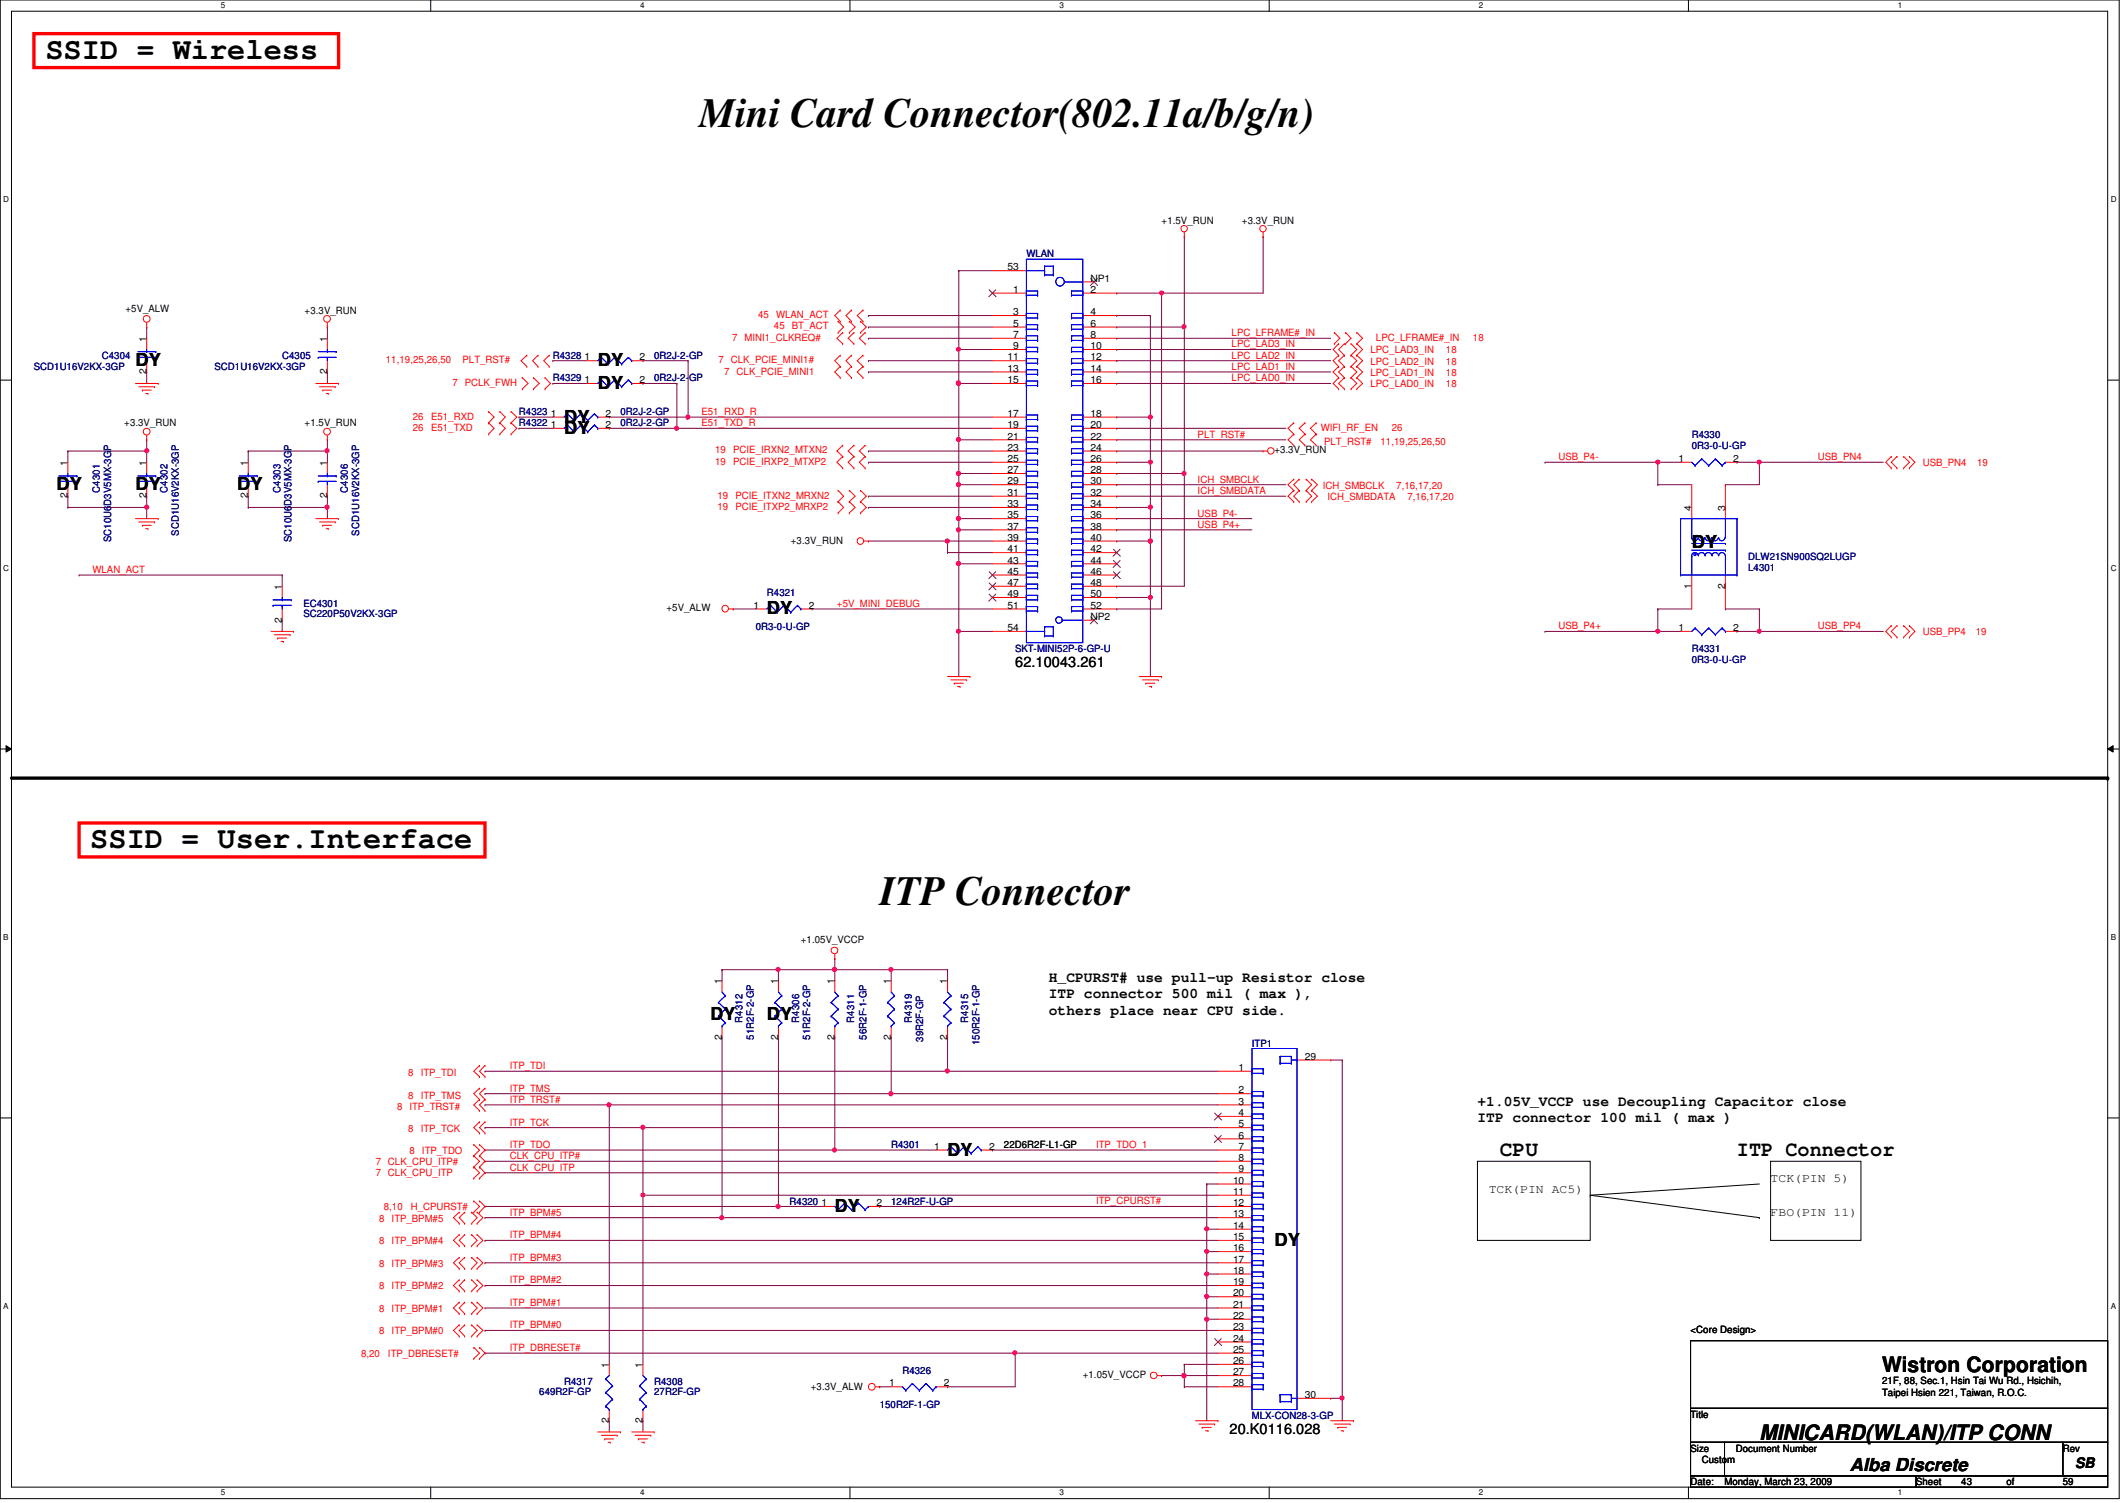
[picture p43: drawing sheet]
<svg xmlns="http://www.w3.org/2000/svg" width="297mm" height="210mm" viewBox="0 0 297 210" stroke-linecap="round" stroke-linejoin="round" font-family="sans-serif">
<defs><g id="words">
<g font-size="5.8">
<text x="97.7" y="17.8">Mini Card Connector(802.11a/b/g/n)</text>
<text x="122.8" y="126.4">ITP Connector</text>
</g>
<g font-size="4.2">
<text x="6.3" y="8.3">SSID = Wireless</text>
<text x="12.6" y="118.5">SSID = User.Interface</text>
</g>
<g font-size="3">
<text x="209.5" y="161.5">CPU</text>
<text x="242.6" y="161.5">ITP Connector</text>
<text x="262.8" y="191.6">Wistron Corporation</text>
<text x="245.7" y="201.1">MINICARD(WLAN)/ITP CONN</text>
</g>
<g font-size="2.5">
<text x="18.9" y="51.1">DY</text>
<text x="83.5" y="51.1">DY</text>
<text x="78.8" y="59">DY</text>
<text x="83.5" y="54.3">DY</text>
<text x="78.8" y="60.6">DY</text>
<text x="7.9" y="68.5">DY</text>
<text x="18.9" y="68.5">DY</text>
<text x="33.1" y="68.5">DY</text>
<text x="236.3" y="76.5">DY</text>
<text x="107.1" y="85.8">DY</text>
<text x="99.2" y="142.5">DY</text>
<text x="107.1" y="142.5">DY</text>
<text x="132.3" y="161.4">DY</text>
<text x="116.6" y="169.2">DY</text>
<text x="178" y="174">DY</text>
<text x="258.3" y="205.4">Alba Discrete</text>
</g>
<g font-size="2">
<text x="141.8" y="93.2">62.10043.261</text>
<text x="146.5" y="137.1">H_CPURST# use pull-up Resistor close</text>
<text x="146.5" y="139.4">ITP connector 500 mil ( max ),</text>
<text x="146.5" y="141.7">others place near CPU side.</text>
<text x="206.3" y="154.4">+1.05V_VCCP use Decoupling Capacitor close</text>
<text x="206.3" y="156.7">ITP connector 100 mil ( max )</text>
<text x="171.7" y="200.3">20.K0116.028</text>
<text x="289.8" y="205.1">SB</text>
</g>
<g font-size="1.7">
<text x="207.9" y="166.7">TCK(PIN AC5)</text>
<text x="247.3" y="165.1">TCK(PIN 5)</text>
<text x="247.3" y="169.8">FBO(PIN 11)</text>
</g>
<g font-size="1.4" fill="#000080">
<text x="143.3" y="35.9">WLAN</text>
<text x="4.7" y="51.7">SCD1U16V2KX-3GP</text>
<text x="14.2" y="50.1">C4304</text>
<text x="30" y="51.7">SCD1U16V2KX-3GP</text>
<text x="39.4" y="50.1">C4305</text>
<text x="77.2" y="50.1">R4328</text>
<text x="77.2" y="53.3">R4329</text>
<text x="91.4" y="50.1">0R2J-2-GP</text>
<text x="91.4" y="53.3">0R2J-2-GP</text>
<text x="72.5" y="58">R4323</text>
<text x="72.5" y="59.6">R4322</text>
<text x="86.7" y="58">0R2J-2-GP</text>
<text x="86.7" y="59.6">0R2J-2-GP</text>
<text x="236.3" y="61.1">R4330</text>
<text x="236.3" y="62.7">0R3-0-U-GP</text>
<text x="13.9" y="68.8" transform="rotate(-90 13.9 68.8)">C4301</text>
<text x="23.4" y="68.8" transform="rotate(-90 23.4 68.8)">C4302</text>
<text x="39.2" y="68.8" transform="rotate(-90 39.2 68.8)">C4303</text>
<text x="48.6" y="68.8" transform="rotate(-90 48.6 68.8)">C4306</text>
<text x="15.5" y="75.7" transform="rotate(-90 15.5 75.7)">SC10U6D3V5MX-3GP</text>
<text x="25" y="74.8" transform="rotate(-90 25 74.8)">SCD1U16V2KX-3GP</text>
<text x="40.7" y="75.7" transform="rotate(-90 40.7 75.7)">SC10U6D3V5MX-3GP</text>
<text x="50.2" y="74.8" transform="rotate(-90 50.2 74.8)">SCD1U16V2KX-3GP</text>
<text x="107.1" y="83.2">R4321</text>
<text x="244.1" y="79.7">L4301</text>
<text x="244.1" y="78.1">DLW21SN900SQ2LUGP</text>
<text x="42.4" y="84.8">EC4301</text>
<text x="42.4" y="86.2">SC220P50V2KX-3GP</text>
<text x="105.5" y="87.9">0R3-0-U-GP</text>
<text x="141.8" y="91.1">SKT-MINI52P-6-GP-U</text>
<text x="236.3" y="91.1">R4331</text>
<text x="236.3" y="92.6">0R3-0-U-GP</text>
<text x="103.7" y="142.8" transform="rotate(-90 103.7 142.8)">R4312</text>
<text x="111.6" y="142.8" transform="rotate(-90 111.6 142.8)">R4306</text>
<text x="119.3" y="142.8" transform="rotate(-90 119.3 142.8)">R4311</text>
<text x="127.3" y="142.8" transform="rotate(-90 127.3 142.8)">R4319</text>
<text x="135.2" y="142.8" transform="rotate(-90 135.2 142.8)">R4315</text>
<text x="105.3" y="145.2" transform="rotate(-90 105.3 145.2)">51R2F-2-GP</text>
<text x="113.2" y="145.2" transform="rotate(-90 113.2 145.2)">51R2F-2-GP</text>
<text x="121" y="145.2" transform="rotate(-90 121 145.2)">56R2F-1-GP</text>
<text x="128.9" y="145.5" transform="rotate(-90 128.9 145.5)">39R2F-GP</text>
<text x="136.8" y="146" transform="rotate(-90 136.8 146)">150R2F-1-GP</text>
<text x="174.8" y="146.2">ITP1</text>
<text x="124.5" y="160.4">R4301</text>
<text x="110.3" y="168.2">R4320</text>
<text x="124.5" y="168.2">124R2F-U-GP</text>
<text x="126" y="191.9">R4326</text>
<text x="75.3" y="194.9">649R2F-GP</text>
<text x="78.8" y="193.4">R4317</text>
<text x="91.4" y="193.4">R4308</text>
<text x="91.4" y="194.9">27R2F-GP</text>
<text x="122.8" y="196.6">150R2F-1-GP</text>
<text x="174.8" y="198.2">MLX-CON28-3-GP</text>
</g>
<g font-size="1.4">
<text x="162.2" y="31.2">+1.5V_RUN</text>
<text x="173.4" y="31.2">+3.3V_RUN</text>
<text x="140.7" y="37.8">53</text>
<text x="141.5" y="40.9">1</text>
<text x="152.3" y="40.9">2</text>
<text x="152.3" y="39.3">NP1</text>
<text x="17.5" y="43.5">+5V_ALW</text>
<text x="20.4" y="47.7" transform="rotate(-90 20.4 47.7)">1</text>
<text x="42.5" y="43.8">+3.3V_RUN</text>
<text x="45.7" y="47.7" transform="rotate(-90 45.7 47.7)">1</text>
<text x="141.5" y="44">3</text>
<text x="141.5" y="45.6">5</text>
<text x="141.5" y="47.2">7</text>
<text x="152.3" y="44">4</text>
<text x="152.3" y="45.6">6</text>
<text x="152.3" y="47.2">8</text>
<text x="20.4" y="52.3" transform="rotate(-90 20.4 52.3)">2</text>
<text x="45.7" y="52.3" transform="rotate(-90 45.7 52.3)">2</text>
<text x="81.6" y="50.3">1</text>
<text x="81.6" y="53.5">1</text>
<text x="89.3" y="50.3">2</text>
<text x="89.3" y="53.5">2</text>
<text x="140.7" y="50.3">11</text>
<text x="140.7" y="51.9">13</text>
<text x="140.7" y="53.5">15</text>
<text x="141.5" y="48.8">9</text>
<text x="152.3" y="48.8">10</text>
<text x="152.3" y="50.3">12</text>
<text x="152.3" y="51.9">14</text>
<text x="152.3" y="53.5">16</text>
<text x="17.4" y="59.6">+3.3V_RUN</text>
<text x="42.5" y="59.6">+1.5V_RUN</text>
<text x="76.9" y="58.2">1</text>
<text x="76.9" y="59.8">1</text>
<text x="84.6" y="58.2">2</text>
<text x="84.6" y="59.8">2</text>
<text x="140.7" y="58.2">17</text>
<text x="140.7" y="59.8">19</text>
<text x="152.3" y="58.2">18</text>
<text x="152.3" y="59.8">20</text>
<text x="9.4" y="65" transform="rotate(-90 9.4 65)">1</text>
<text x="20.4" y="65" transform="rotate(-90 20.4 65)">1</text>
<text x="34.6" y="65" transform="rotate(-90 34.6 65)">1</text>
<text x="45.7" y="65" transform="rotate(-90 45.7 65)">1</text>
<text x="140.7" y="61.4">21</text>
<text x="140.7" y="62.9">23</text>
<text x="140.7" y="64.5">25</text>
<text x="152.3" y="61.4">22</text>
<text x="152.3" y="62.9">24</text>
<text x="152.3" y="64.5">26</text>
<text x="178" y="63.3">+3.3V_RUN</text>
<text x="234.4" y="64.5">1</text>
<text x="242.1" y="64.5">2</text>
<text x="9.4" y="69.6" transform="rotate(-90 9.4 69.6)">2</text>
<text x="20.4" y="69.6" transform="rotate(-90 20.4 69.6)">2</text>
<text x="34.6" y="69.6" transform="rotate(-90 34.6 69.6)">2</text>
<text x="45.7" y="69.6" transform="rotate(-90 45.7 69.6)">2</text>
<text x="140.7" y="66.1">27</text>
<text x="140.7" y="67.6">29</text>
<text x="140.7" y="69.3">31</text>
<text x="140.7" y="70.8">33</text>
<text x="152.3" y="66.1">28</text>
<text x="152.3" y="67.6">30</text>
<text x="152.3" y="69.3">32</text>
<text x="152.3" y="70.8">34</text>
<text x="236.2" y="71.3" transform="rotate(-90 236.2 71.3)">4</text>
<text x="240.9" y="71.3" transform="rotate(-90 240.9 71.3)">3</text>
<text x="110.4" y="75.9">+3.3V_RUN</text>
<text x="140.7" y="72.4">35</text>
<text x="140.7" y="74">37</text>
<text x="140.7" y="75.5">39</text>
<text x="140.7" y="77.1">41</text>
<text x="152.3" y="72.4">36</text>
<text x="152.3" y="74">38</text>
<text x="152.3" y="75.5">40</text>
<text x="152.3" y="77.1">42</text>
<text x="39.4" y="82.3" transform="rotate(-90 39.4 82.3)">1</text>
<text x="140.7" y="78.7">43</text>
<text x="140.7" y="80.3">45</text>
<text x="140.7" y="81.8">47</text>
<text x="140.7" y="83.4">49</text>
<text x="152.3" y="78.7">44</text>
<text x="152.3" y="80.3">46</text>
<text x="152.3" y="81.8">48</text>
<text x="152.3" y="83.4">50</text>
<text x="236.2" y="82.2" transform="rotate(-90 236.2 82.2)">1</text>
<text x="240.9" y="82.2" transform="rotate(-90 240.9 82.2)">2</text>
<text x="39.4" y="87" transform="rotate(-90 39.4 87)">2</text>
<text x="93.1" y="85.4">+5V_ALW</text>
<text x="105.2" y="85">1</text>
<text x="112.9" y="85">2</text>
<text x="140.7" y="85">51</text>
<text x="140.7" y="88.1">54</text>
<text x="152.3" y="85">52</text>
<text x="152.3" y="86.6">NP2</text>
<text x="234.4" y="88.1">1</text>
<text x="242.1" y="88.1">2</text>
<text x="111.8" y="131.7">+1.05V_VCCP</text>
<text x="100.8" y="137.5" transform="rotate(-90 100.8 137.5)">1</text>
<text x="108.7" y="137.5" transform="rotate(-90 108.7 137.5)">1</text>
<text x="116.5" y="137.5" transform="rotate(-90 116.5 137.5)">1</text>
<text x="124.4" y="137.5" transform="rotate(-90 124.4 137.5)">1</text>
<text x="132.3" y="137.5" transform="rotate(-90 132.3 137.5)">1</text>
<text x="100.8" y="145.2" transform="rotate(-90 100.8 145.2)">2</text>
<text x="108.7" y="145.2" transform="rotate(-90 108.7 145.2)">2</text>
<text x="116.5" y="145.2" transform="rotate(-90 116.5 145.2)">2</text>
<text x="124.4" y="145.2" transform="rotate(-90 124.4 145.2)">2</text>
<text x="132.3" y="145.2" transform="rotate(-90 132.3 145.2)">2</text>
<text x="173" y="149.6">1</text>
<text x="182.2" y="148">29</text>
<text x="173" y="152.7">2</text>
<text x="173" y="154.3">3</text>
<text x="173" y="155.9">4</text>
<text x="130.5" y="160.6">1</text>
<text x="138.1" y="160.6">2</text>
<text x="140.2" y="160.4">22D6R2F-L1-GP</text>
<text x="173" y="157.4">5</text>
<text x="173" y="159">6</text>
<text x="173" y="160.6">7</text>
<text x="172.2" y="165.3">10</text>
<text x="172.2" y="166.9">11</text>
<text x="173" y="162.1">8</text>
<text x="173" y="163.7">9</text>
<text x="114.7" y="168.4">1</text>
<text x="122.4" y="168.4">2</text>
<text x="172.2" y="168.4">12</text>
<text x="172.2" y="170">13</text>
<text x="172.2" y="171.6">14</text>
<text x="172.2" y="173.2">15</text>
<text x="172.2" y="174.8">16</text>
<text x="172.2" y="176.3">17</text>
<text x="172.2" y="177.9">18</text>
<text x="172.2" y="179.5">19</text>
<text x="172.2" y="181.1">20</text>
<text x="172.2" y="182.6">21</text>
<text x="172.2" y="184.2">22</text>
<text x="172.2" y="185.8">23</text>
<text x="85" y="191" transform="rotate(-90 85 191)">1</text>
<text x="89.7" y="191" transform="rotate(-90 89.7 191)">1</text>
<text x="172.2" y="187.4">24</text>
<text x="172.2" y="188.9">25</text>
<text x="172.2" y="190.5">26</text>
<text x="236.1" y="186.2">&lt;Core Design&gt;</text>
<text x="113.2" y="194.1">+3.3V_ALW</text>
<text x="124.2" y="193.6">1</text>
<text x="131.8" y="193.6">2</text>
<text x="151.2" y="192.5">+1.05V_VCCP</text>
<text x="172.2" y="192.1">27</text>
<text x="172.2" y="193.6">28</text>
<text x="182.2" y="195.2">30</text>
<text x="236.1" y="198">Title</text>
<text x="262.8" y="193.3">21F, 88, Sec.1, Hsin Tai Wu Rd., Hsichih,</text>
<text x="262.8" y="194.9">Taipei Hsien 221, Taiwan, R.O.C.</text>
<text x="85" y="198.8" transform="rotate(-90 85 198.8)">2</text>
<text x="89.7" y="198.8" transform="rotate(-90 89.7 198.8)">2</text>
<text x="236.1" y="202.7">Size</text>
<text x="242.4" y="202.7">Document Number</text>
<text x="288.1" y="202.7">Rev</text>
<text x="236.1" y="207.4">Date:</text>
<text x="237.7" y="204.3">Custom</text>
<text x="240.8" y="207.4">Monday, March 23, 2009</text>
<text x="267.6" y="207.4">Sheet</text>
<text x="273.9" y="207.4">43</text>
<text x="280.2" y="207.4">of</text>
<text x="288.1" y="207.4">59</text>
</g>
<g font-size="1.4" fill="#f00">
<text x="102.2" y="47.6">7</text>
<text x="104" y="47.6">MINI1_CLKREQ#</text>
<text x="105.9" y="44.4">45</text>
<text x="108.1" y="46">45</text>
<text x="108.4" y="44.4">WLAN_ACT</text>
<text x="110.6" y="46">BT_ACT</text>
<text x="172" y="46.9">LPC_LFRAME#_IN</text>
<text x="192.1" y="47.6">LPC_LFRAME#_IN</text>
<text x="205.7" y="47.6">18</text>
<text x="53.9" y="50.8">11,19,25,26,50</text>
<text x="63.2" y="53.9">7 PCLK_FWH</text>
<text x="64.6" y="50.8">PLT_RST#</text>
<text x="100.3" y="50.8">7</text>
<text x="101.1" y="52.3">7</text>
<text x="102.1" y="50.8">CLK_PCIE_MINI1#</text>
<text x="102.9" y="52.3">CLK_PCIE_MINI1</text>
<text x="172" y="48.5">LPC_LAD3_IN</text>
<text x="172" y="50.1">LPC_LAD2_IN</text>
<text x="172" y="51.6">LPC_LAD1_IN</text>
<text x="172" y="53.3">LPC_LAD0_IN</text>
<text x="191.4" y="52.5">LPC_LAD1_IN</text>
<text x="191.4" y="50.9">LPC_LAD2_IN</text>
<text x="191.4" y="49.3">LPC_LAD3_IN</text>
<text x="201.9" y="52.5">18</text>
<text x="201.9" y="50.9">18</text>
<text x="201.9" y="49.3">18</text>
<text x="57.7" y="58.6">26</text>
<text x="60.2" y="58.6">E51_RXD</text>
<text x="98" y="59.5">E51_TXD_R</text>
<text x="98" y="58">E51_RXD_R</text>
<text x="191.4" y="54.1">LPC_LAD0_IN</text>
<text x="201.9" y="54.1">18</text>
<text x="57.7" y="60.2">26</text>
<text x="60.2" y="60.2">E51_TXD</text>
<text x="99.9" y="64.9">19</text>
<text x="99.9" y="63.3">19</text>
<text x="102.4" y="64.9">PCIE_IRXP2_MTXP2</text>
<text x="102.4" y="63.3">PCIE_IRXN2_MTXN2</text>
<text x="167.3" y="61.1">PLT_RST#</text>
<text x="184.4" y="60.2">WIFI_RF_EN</text>
<text x="184.9" y="62.1">PLT_RST#</text>
<text x="192.8" y="62.1">11,19,25,26,50</text>
<text x="194.3" y="60.2">26</text>
<text x="217.6" y="64.3">USB_P4-</text>
<text x="253.9" y="64.3">USB_PN4</text>
<text x="268.5" y="65.1">USB_PN4</text>
<text x="276.1" y="65.1">19</text>
<text x="100.2" y="69.6">19</text>
<text x="100.2" y="71.2">19</text>
<text x="102.7" y="69.6">PCIE_ITXN2_MRXN2</text>
<text x="102.7" y="71.2">PCIE_ITXP2_MRXP2</text>
<text x="167.3" y="67.4">ICH_SMBCLK</text>
<text x="167.3" y="69">ICH_SMBDATA</text>
<text x="184.7" y="68.2">ICH_SMBCLK</text>
<text x="185.4" y="69.8">ICH_SMBDATA</text>
<text x="195" y="68.2">7,16,17,20</text>
<text x="196.6" y="69.8">7,16,17,20</text>
<text x="167.3" y="72.1">USB_P4-</text>
<text x="167.3" y="73.7">USB_P4+</text>
<text x="12.9" y="80">WLAN_ACT</text>
<text x="116.9" y="84.8">+5V_MINI_DEBUG</text>
<text x="217.6" y="87.9">USB_P4+</text>
<text x="253.9" y="87.9">USB_PP4</text>
<text x="268.5" y="88.7">USB_PP4</text>
<text x="275.9" y="88.7">19</text>
<text x="71.2" y="149.3">ITP_TDI</text>
<text x="55.5" y="155">8</text>
<text x="57" y="150.3">8</text>
<text x="57" y="153.4">8</text>
<text x="57.2" y="155">ITP_TRST#</text>
<text x="58.8" y="150.3">ITP_TDI</text>
<text x="58.8" y="153.4">ITP_TMS</text>
<text x="71.2" y="152.4">ITP_TMS</text>
<text x="71.2" y="154">ITP_TRST#</text>
<text x="57" y="158.2">8</text>
<text x="57.2" y="161.2">8</text>
<text x="58.8" y="158.2">ITP_TCK</text>
<text x="58.9" y="161.2">ITP_TDO</text>
<text x="71.2" y="161.9">CLK_CPU_ITP#</text>
<text x="71.2" y="157.2">ITP_TCK</text>
<text x="71.2" y="160.3">ITP_TDO</text>
<text x="153.1" y="160.3">ITP_TDO_1</text>
<text x="52.5" y="162.7">7 CLK_CPU_ITP#</text>
<text x="52.5" y="164.3">7 CLK_CPU_ITP</text>
<text x="71.2" y="163.5">CLK_CPU_ITP</text>
<text x="53" y="170.6">8</text>
<text x="53" y="173.7">8</text>
<text x="53.6" y="169">8,10</text>
<text x="54.7" y="170.6">ITP_BPM#5</text>
<text x="54.7" y="173.7">ITP_BPM#4</text>
<text x="57.4" y="169">H_CPURST#</text>
<text x="71.2" y="172.9">ITP_BPM#4</text>
<text x="71.2" y="169.8">ITP_BPM#5</text>
<text x="153.1" y="168.2">ITP_CPURST#</text>
<text x="53" y="176.9">8</text>
<text x="54.7" y="176.9">ITP_BPM#3</text>
<text x="71.2" y="179.2">ITP_BPM#2</text>
<text x="71.2" y="176.1">ITP_BPM#3</text>
<text x="53" y="180">8</text>
<text x="53" y="183.2">8</text>
<text x="54.7" y="180">ITP_BPM#2</text>
<text x="54.7" y="183.2">ITP_BPM#1</text>
<text x="71.2" y="185.5">ITP_BPM#0</text>
<text x="71.2" y="182.4">ITP_BPM#1</text>
<text x="50.4" y="189.5">8,20</text>
<text x="53" y="186.4">8</text>
<text x="54.2" y="189.5">ITP_DBRESET#</text>
<text x="54.7" y="186.4">ITP_BPM#0</text>
<text x="71.2" y="188.7">ITP_DBRESET#</text>
</g>
<g font-size="1.1">
<text x="30.9" y="1.1">5</text>
<text x="89.4" y="1.1">4</text>
<text x="148" y="1.1">3</text>
<text x="206.5" y="1.1">2</text>
<text x="265" y="1.1">1</text>
<text x=".5" y="28.3">D</text>
<text x="294.8" y="28.3">D</text>
<text x=".5" y="79.8">C</text>
<text x="294.8" y="79.8">C</text>
<text x=".5" y="131.3">B</text>
<text x="294.8" y="131.3">B</text>
<text x=".5" y="182.8">A</text>
<text x="294.8" y="182.8">A</text>
<text x="30.9" y="208.8">5</text>
<text x="89.4" y="208.8">4</text>
<text x="148" y="208.8">3</text>
<text x="206.5" y="208.8">2</text>
<text x="265" y="208.8">1</text>
</g>
</g></defs>
<path d="M0 0h295.9v209.3h-295.9zM1.6 1.6h292.7v206.1h-292.7z" fill="none" stroke="#000" stroke-width=".14"/>
<g fill="#fff">
<path d="M30.9 .2h.5v1.2h-.5z"/>
<path d="M30.9 207.9h.5v1.1h-.5z"/>
</g>
<path d="M60.2 0v1.6M60.2 207.7v1.6" fill="none" stroke="#000" stroke-width=".14"/>
<g fill="#fff">
<path d="M89.4 .2h.6v1.2h-.6z"/>
<path d="M89.4 207.9h.6v1.1h-.6z"/>
</g>
<path d="M118.7 0v1.6M118.7 207.7v1.6" fill="none" stroke="#000" stroke-width=".14"/>
<g fill="#fff">
<path d="M148 .2h.5v1.2h-.5z"/>
<path d="M148 207.9h.5v1.1h-.5z"/>
</g>
<path d="M177.2 0v1.6M177.2 207.7v1.6" fill="none" stroke="#000" stroke-width=".14"/>
<g fill="#fff">
<path d="M206.5 .2h.6v1.2h-.6z"/>
<path d="M206.5 207.9h.6v1.1h-.6z"/>
</g>
<path d="M235.8 0v1.6M235.8 207.7v1.6" fill="none" stroke="#000" stroke-width=".14"/>
<g fill="#fff">
<path d="M265 .2h.6v1.2h-.6z"/>
<path d="M265 207.9h.6v1.1h-.6z"/>
<path d="M.5 27.3h.7v1.2h-.7z"/>
<path d="M294.8 27.3h.7v1.2h-.7z"/>
<path d="M.5 78.8h.7v1.2h-.7z"/>
<path d="M294.8 78.8h.7v1.2h-.7z"/>
</g>
<path d="M0 53.1h1.6M294.3 53.1h1.6" fill="none" stroke="#000" stroke-width=".14"/>
<g fill="#fff">
<path d="M.5 130.3h.7v1.2h-.7z"/>
<path d="M294.8 130.3h.7v1.2h-.7z"/>
</g>
<path d="M0 104.6h1.6M.8 104.1l.8 .5-.8 .4zM294.3 104.6l.8-.5v.9zM294.3 104.6h1.6" fill="none" stroke="#000" stroke-width=".14"/>
<path d="M.8 104.1l.8 .5-.8 .4zM294.3 104.6l.8-.5v.9z" fill="#000"/>
<g fill="#fff">
<path d="M.5 181.9h.7v1.1h-.7z"/>
<path d="M294.8 181.9h.7v1.1h-.7z"/>
</g>
<path d="M0 156.1h1.6M294.3 156.1h1.6" fill="none" stroke="#000" stroke-width=".14"/>
<path d="M20.5 63h.1M20.5 70.9h.1M20.5 63v1.6M20.5 70.9v1.5M34.7 63h.1M34.7 63h11M45.7 63h.1M45.7 63v1.6" fill="none" stroke="#800040" stroke-width=".14"/>
<circle cx="45.7" cy="62.9" r=".3" fill="#f0f"/>
<circle cx="45.7" cy="62.9" r=".3" fill="none" stroke="#f0f" stroke-width=".14"/>
<path d="M34.7 63h.1M34.7 69.3h.1M34.7 70.9h.1M34.7 63v1.6M34.7 69.3v1.6M34.7 70.9h11M45.7 70.9h.1M45.7 70.9v1.5" fill="none" stroke="#800040" stroke-width=".14"/>
<circle cx="45.7" cy="70.8" r=".3" fill="#f0f"/>
<circle cx="45.7" cy="70.8" r=".3" fill="none" stroke="#f0f" stroke-width=".14"/>
<path d="M45.7 45.7h.1M45.7 51.9h.1M45.7 45.7v1.5M45.7 51.9v1.7M9.5 63h.1M9.5 63v1.6M9.5 63h11" fill="none" stroke="#800040" stroke-width=".14"/>
<circle cx="20.5" cy="62.9" r=".3" fill="#f0f"/>
<circle cx="20.5" cy="62.9" r=".3" fill="none" stroke="#f0f" stroke-width=".14"/>
<path d="M9.5 69.3h.1M9.5 70.9h.1M9.5 69.3v1.6M9.5 70.9h11" fill="none" stroke="#800040" stroke-width=".14"/>
<circle cx="20.5" cy="70.8" r=".3" fill="#f0f"/>
<circle cx="20.5" cy="70.8" r=".3" fill="none" stroke="#f0f" stroke-width=".14"/>
<g fill="none" stroke="#800040" stroke-width=".14">
<path d="M20.5 45.7h.1M20.5 51.9h.1M20.5 45.7v1.5M20.5 51.9v1.7M121.3 50.4h.1M121.3 51.9h.1M121.3 47.2h.1M121.3 50.4h17.3M121.3 51.9h17.3M121.3 47.2h17.3M156 59.8h.1M156 59.8h23.6"/>
<path d="M162.2 40.9h.1M162.2 40.9v44.1h-6.2M162.2 40.9h14.2M45.7 61.4h.1M45.7 69.3h.1M45.7 61.4v1.6M45.7 69.3v1.6M156 61.4h.1M156 67.7h.1M156 69.3h.1M156 61.4h23.6M156 67.7h23.6"/>
<path d="M156 69.3h23.6M113.4 85h.1M113.4 85h25.2M156 85h.1"/>
</g>
<circle cx="162.2" cy="40.9" r=".29" fill="#f0f"/>
<circle cx="162.2" cy="40.9" r=".29" fill="none" stroke="#f0f" stroke-width=".14"/>
<path d="M156 40.9h.1M156 40.9h6.2M121.3 75.6h.1M121.3 75.6h11M132.3 77.2h.1M132.3 75.6h.1M132.3 77.2h6.3M132.3 75.6v1.6M156 63h.1M156 63h20.4" fill="none" stroke="#800040" stroke-width=".14"/>
<circle cx="132.3" cy="75.6" r=".3" fill="#f0f"/>
<circle cx="132.3" cy="75.6" r=".3" fill="none" stroke="#f0f" stroke-width=".14"/>
<g fill="none" stroke="#800040" stroke-width=".14">
<path d="M165.4 33.1h.1M165.4 33.1v48.8h-9.4M176.4 33.1h.1M176.4 33.1v7.8M156 45.7h.1M156 45.7h9.4M165.4 45.7h.1M132.3 75.6h.1M132.3 75.6h6.3M156 66.1h.1M156 66.1h9.4M165.4 66.1h.1"/>
<path d="M156 81.9h.1"/>
</g>
<circle cx="165.4" cy="66.1" r=".3" fill="#f0f"/>
<circle cx="165.4" cy="66.1" r=".3" fill="none" stroke="#f0f" stroke-width=".14"/>
<circle cx="165.4" cy="45.6" r=".3" fill="#f0f"/>
<circle cx="165.4" cy="45.6" r=".3" fill="none" stroke="#f0f" stroke-width=".14"/>
<path d="M133.9 37.8h.1M133.9 37.8v11M133.9 48.8h.1M133.9 53.6h.1M133.9 48.8h4.7M133.9 53.6h4.7M133.9 61.4h.1M133.9 61.4v4.7" fill="none" stroke="#800040" stroke-width=".14"/>
<circle cx="133.9" cy="66.1" r=".3" fill="#f0f"/>
<circle cx="133.9" cy="66.1" r=".3" fill="none" stroke="#f0f" stroke-width=".14"/>
<circle cx="133.9" cy="61.4" r=".3" fill="#f0f"/>
<circle cx="133.9" cy="61.4" r=".3" fill="none" stroke="#f0f" stroke-width=".14"/>
<path d="M133.9 61.4h.1M133.9 66.1h.1M133.9 67.7h.1M133.9 61.4h4.7M133.9 66.1h4.7M133.9 67.7v4.7" fill="none" stroke="#800040" stroke-width=".14"/>
<circle cx="133.9" cy="72.4" r=".29" fill="#f0f"/>
<circle cx="133.9" cy="72.4" r=".29" fill="none" stroke="#f0f" stroke-width=".14"/>
<circle cx="133.9" cy="67.7" r=".3" fill="#f0f"/>
<circle cx="133.9" cy="67.7" r=".3" fill="none" stroke="#f0f" stroke-width=".14"/>
<path d="M133.9 67.7h.1M133.9 72.4h.1M133.9 74h.1M133.9 67.7h4.7M133.9 72.4h4.7M133.9 74v4.7" fill="none" stroke="#800040" stroke-width=".14"/>
<circle cx="133.9" cy="78.7" r=".3" fill="#f0f"/>
<circle cx="133.9" cy="78.7" r=".3" fill="none" stroke="#f0f" stroke-width=".14"/>
<path d="M133.9 74h.1M133.9 74h4.7" fill="none" stroke="#800040" stroke-width=".14"/>
<circle cx="133.9" cy="74" r=".3" fill="#f0f"/>
<circle cx="133.9" cy="74" r=".3" fill="none" stroke="#f0f" stroke-width=".14"/>
<path d="M133.9 78.7h.1M133.9 78.7h4.7M133.9 88.2h.1M133.9 88.2v6.3" fill="none" stroke="#800040" stroke-width=".14"/>
<circle cx="133.9" cy="88.2" r=".29" fill="#f0f"/>
<circle cx="133.9" cy="88.2" r=".29" fill="none" stroke="#f0f" stroke-width=".14"/>
<path d="M156 44.1h.1M156 58.3h.1M156 44.1h4.7M160.7 44.1h.1M160.7 44.1v14.2h-4.7M160.7 64.6h.1M160.7 64.6v6.3M133.9 88.2h.1M133.9 88.2h4.7" fill="none" stroke="#800040" stroke-width=".14"/>
<circle cx="160.7" cy="64.5" r=".29" fill="#f0f"/>
<circle cx="160.7" cy="64.5" r=".29" fill="none" stroke="#f0f" stroke-width=".14"/>
<path d="M133.9 37.8h.1M133.9 37.8h4.7M156 64.6h.1M156 70.9h.1M156 75.6h.1M156 64.6h4.7M156 70.9h4.7M160.7 70.9h.1M160.7 70.9v4.7h-4.7M156 83.4h.1M156 83.4h4.7" fill="none" stroke="#800040" stroke-width=".14"/>
<circle cx="160.7" cy="75.6" r=".3" fill="#f0f"/>
<circle cx="160.7" cy="75.6" r=".3" fill="none" stroke="#f0f" stroke-width=".14"/>
<circle cx="160.7" cy="70.8" r=".3" fill="#f0f"/>
<circle cx="160.7" cy="70.8" r=".3" fill="none" stroke="#f0f" stroke-width=".14"/>
<path d="M160.7 58.3h.1M160.7 58.3v6.3" fill="none" stroke="#800040" stroke-width=".14"/>
<circle cx="160.7" cy="58.2" r=".3" fill="#f0f"/>
<circle cx="160.7" cy="58.2" r=".3" fill="none" stroke="#f0f" stroke-width=".14"/>
<path d="M133.9 78.7h.1M133.9 78.7v9.5" fill="none" stroke="#800040" stroke-width=".14"/>
<circle cx="133.9" cy="78.7" r=".3" fill="#f0f"/>
<circle cx="133.9" cy="78.7" r=".3" fill="none" stroke="#f0f" stroke-width=".14"/>
<g fill="none" stroke="#800040" stroke-width=".14">
<path d="M72.5 58.3h.1M72.5 59.8h.1M72.5 58.3h4.7M72.5 59.8h4.7M94.5 59.8h.1M94.5 59.8h44.1M121.3 44.1h.1M121.3 45.7h.1M121.3 44.1h17.3M121.3 45.7h17.3M20.5 69.3h.1M20.5 61.4h.1"/>
<path d="M20.5 61.4v1.6M20.5 69.3v1.6M156 72.4h.1M156 74h.1M156 72.4h18.8M156 74h18.8M11 80.3h.1M11 80.3h28.4M39.4 80.3h.1M39.4 86.6h.1M39.4 80.3v1.6M39.4 86.6v1.6"/>
<path d="M102.4 85h.1M102.4 85h3.1"/>
</g>
<circle cx="94.5" cy="59.8" r=".3" fill="#f0f"/>
<circle cx="94.5" cy="59.8" r=".3" fill="none" stroke="#f0f" stroke-width=".14"/>
<path d="M89.8 53.6h.1M89.8 53.6h4.7M96.1 58.3h.1M96.1 58.3h42.5" fill="none" stroke="#800040" stroke-width=".14"/>
<circle cx="96.1" cy="58.2" r=".29" fill="#f0f"/>
<circle cx="96.1" cy="58.2" r=".29" fill="none" stroke="#f0f" stroke-width=".14"/>
<g fill="none" stroke="#800040" stroke-width=".14">
<path d="M77.2 50.4h.1M77.2 53.6h.1M77.2 50.4h4.7M77.2 53.6h4.7M89.8 50.4h.1M89.8 50.4h6.3M94.5 53.6h.1M94.5 53.6v6.2M96.1 50.4h.1M96.1 50.4v7.9M156 47.2h.1M156 47.2h29.8"/>
<path d="M231.5 85h.1M231.5 88.2h.1M231.5 85h4.8M231.5 88.2h3.2"/>
</g>
<circle cx="231.5" cy="88.2" r=".29" fill="#f0f"/>
<circle cx="231.5" cy="88.2" r=".29" fill="none" stroke="#f0f" stroke-width=".14"/>
<path d="M231.5 64.6h.1M231.5 64.6h3.2M241 67.7h.1M242.6 64.6h.1M242.6 64.6h3.1M245.7 64.6h.1M245.7 64.6v3.1h-4.7M241 85h.1M241 85h4.7M242.6 88.2h.1M245.7 85h.1M245.7 85v3.2h-3.1" fill="none" stroke="#800040" stroke-width=".14"/>
<circle cx="231.5" cy="64.5" r=".29" fill="#f0f"/>
<circle cx="231.5" cy="64.5" r=".29" fill="none" stroke="#f0f" stroke-width=".14"/>
<path d="M245.7 64.6h.1M245.7 64.6h17.3" fill="none" stroke="#800040" stroke-width=".14"/>
<circle cx="245.7" cy="64.5" r=".29" fill="#f0f"/>
<circle cx="245.7" cy="64.5" r=".29" fill="none" stroke="#f0f" stroke-width=".14"/>
<path d="M245.7 88.2h.1M245.7 88.2h17.3" fill="none" stroke="#800040" stroke-width=".14"/>
<circle cx="245.7" cy="88.2" r=".29" fill="#f0f"/>
<circle cx="245.7" cy="88.2" r=".29" fill="none" stroke="#f0f" stroke-width=".14"/>
<path d="M85.1 59.8h.1M85.1 59.8h9.4M133.9 72.4h.1M133.9 72.4v1.6M231.5 67.7h.1M231.5 64.6h.1M231.5 67.7h4.8M231.5 64.6v3.1" fill="none" stroke="#800040" stroke-width=".14"/>
<circle cx="133.9" cy="72.4" r=".29" fill="#f0f"/>
<circle cx="133.9" cy="72.4" r=".29" fill="none" stroke="#f0f" stroke-width=".14"/>
<path d="M133.9 66.1h.1M133.9 66.1v1.6" fill="none" stroke="#800040" stroke-width=".14"/>
<circle cx="133.9" cy="66.1" r=".3" fill="#f0f"/>
<circle cx="133.9" cy="66.1" r=".3" fill="none" stroke="#f0f" stroke-width=".14"/>
<path d="M133.9 48.8h.1M133.9 48.8v4.8" fill="none" stroke="#800040" stroke-width=".14"/>
<circle cx="133.9" cy="53.5" r=".3" fill="#f0f"/>
<circle cx="133.9" cy="53.5" r=".3" fill="none" stroke="#f0f" stroke-width=".14"/>
<circle cx="133.9" cy="48.8" r=".29" fill="#f0f"/>
<circle cx="133.9" cy="48.8" r=".29" fill="none" stroke="#f0f" stroke-width=".14"/>
<path d="M133.9 53.6h.1M133.9 53.6v7.8M156 48.8h.1M156 50.4h.1M156 51.9h.1M156 53.6h.1M156 48.8h29.8M156 50.4h29.8M156 51.9h29.8M156 53.6h29.8" fill="none" stroke="#800040" stroke-width=".14"/>
<circle cx="133.9" cy="53.5" r=".3" fill="#f0f"/>
<circle cx="133.9" cy="53.5" r=".3" fill="none" stroke="#f0f" stroke-width=".14"/>
<path d="M85.1 58.3h.1M85.1 58.3h11M160.7 75.6h.1M160.7 75.6v7.8" fill="none" stroke="#800040" stroke-width=".14"/>
<circle cx="160.7" cy="75.6" r=".3" fill="#f0f"/>
<circle cx="160.7" cy="75.6" r=".3" fill="none" stroke="#f0f" stroke-width=".14"/>
<path d="M215.8 64.6h.1M215.8 64.6h15.7M160.7 83.4h.1M160.7 83.4v11.1M215.8 88.2h.1M231.5 85h.1M231.5 85v3.2h-15.7" fill="none" stroke="#800040" stroke-width=".14"/>
<circle cx="160.7" cy="83.4" r=".3" fill="#f0f"/>
<circle cx="160.7" cy="83.4" r=".3" fill="none" stroke="#f0f" stroke-width=".14"/>
<path d="M67.7 152.7h.1M124.5 144.9h.1M124.5 144.9v7.8h-56.8M89.8 166.9h.1M89.8 166.9h80.3M122.8 193.7h.1M122.8 193.7h1.7" fill="none" stroke="#800040" stroke-width=".14"/>
<circle cx="89.8" cy="166.9" r=".29" fill="#f0f"/>
<circle cx="89.8" cy="166.9" r=".29" fill="none" stroke="#f0f" stroke-width=".14"/>
<path d="M89.8 157.5h.1M89.8 157.5v9.4" fill="none" stroke="#800040" stroke-width=".14"/>
<circle cx="89.8" cy="157.4" r=".3" fill="#f0f"/>
<circle cx="89.8" cy="157.4" r=".3" fill="none" stroke="#f0f" stroke-width=".14"/>
<path d="M162.2 192.1h.1M162.2 192.1h3.2" fill="none" stroke="#800040" stroke-width=".14"/>
<circle cx="165.4" cy="192.1" r=".3" fill="#f0f"/>
<circle cx="165.4" cy="192.1" r=".3" fill="none" stroke="#f0f" stroke-width=".14"/>
<path d="M187.4 148h.1M187.4 148v47.3M100.8 170.1h.1M100.8 170.1h69.3M116.6 160.6h.1M116.6 160.6h14.1M165.4 192.1h.1M165.4 192.1h4.7" fill="none" stroke="#800040" stroke-width=".14"/>
<circle cx="100.8" cy="170" r=".3" fill="#f0f"/>
<circle cx="100.8" cy="170" r=".3" fill="none" stroke="#f0f" stroke-width=".14"/>
<path d="M185.8 148h.1M185.8 148h1.6M187.4 195.3h.1M187.4 195.3v3.1" fill="none" stroke="#800040" stroke-width=".14"/>
<circle cx="187.4" cy="195.2" r=".3" fill="#f0f"/>
<circle cx="187.4" cy="195.2" r=".3" fill="none" stroke="#f0f" stroke-width=".14"/>
<path d="M165.4 193.7h.1M165.4 192.1h.1M165.4 193.7h4.7M165.4 192.1v1.6" fill="none" stroke="#800040" stroke-width=".14"/>
<circle cx="165.4" cy="192.1" r=".3" fill="#f0f"/>
<circle cx="165.4" cy="192.1" r=".3" fill="none" stroke="#f0f" stroke-width=".14"/>
<path d="M116.6 135.4h.1M116.6 135.4h7.9M141.8 189h.1M141.8 189h28.3M168.5 184.2h.1M168.5 184.2v14.2" fill="none" stroke="#800040" stroke-width=".14"/>
<circle cx="141.7" cy="188.9" r=".3" fill="#f0f"/>
<circle cx="141.7" cy="188.9" r=".3" fill="none" stroke="#f0f" stroke-width=".14"/>
<path d="M124.5 135.4h.1M124.5 135.4h7.8M132.3 135.4h.1M132.3 135.4v1.6M85.1 198.4h.1M85.1 198.4v1.6" fill="none" stroke="#800040" stroke-width=".14"/>
<circle cx="124.4" cy="135.4" r=".29" fill="#f0f"/>
<circle cx="124.4" cy="135.4" r=".29" fill="none" stroke="#f0f" stroke-width=".14"/>
<path d="M67.7 154.3h.1M67.7 154.3h17.4M132.3 149.6h.1M132.3 149.6h37.8M165.4 190.5h.1M165.4 190.5h4.7" fill="none" stroke="#800040" stroke-width=".14"/>
<circle cx="132.3" cy="149.6" r=".3" fill="#f0f"/>
<circle cx="132.3" cy="149.6" r=".3" fill="none" stroke="#f0f" stroke-width=".14"/>
<g fill="none" stroke="#800040" stroke-width=".14">
<path d="M67.7 179.5h.1M67.7 176.4h.1M67.7 179.5h102.4M67.7 176.4h102.4M168.5 165.4h.1M168.5 171.7h.1M168.5 165.4h1.6M168.5 165.4v9.4M67.7 185.8h.1M67.7 182.7h.1M67.7 185.8h102.4M67.7 182.7h102.4"/>
<path d="M185.8 195.3h.1M185.8 195.3h1.6"/>
</g>
<circle cx="168.5" cy="171.6" r=".3" fill="#f0f"/>
<circle cx="168.5" cy="171.6" r=".3" fill="none" stroke="#f0f" stroke-width=".14"/>
<path d="M168.5 171.7h.1M168.5 174.8h.1M168.5 171.7h1.6M168.5 174.8h1.6M168.5 174.8v3.1" fill="none" stroke="#800040" stroke-width=".14"/>
<circle cx="168.5" cy="174.8" r=".29" fill="#f0f"/>
<circle cx="168.5" cy="174.8" r=".29" fill="none" stroke="#f0f" stroke-width=".14"/>
<path d="M168.5 177.9h.1M168.5 177.9h1.6M168.5 177.9v3.2" fill="none" stroke="#800040" stroke-width=".14"/>
<circle cx="168.5" cy="181.1" r=".3" fill="#f0f"/>
<circle cx="168.5" cy="181.1" r=".3" fill="none" stroke="#f0f" stroke-width=".14"/>
<circle cx="168.5" cy="177.9" r=".3" fill="#f0f"/>
<circle cx="168.5" cy="177.9" r=".3" fill="none" stroke="#f0f" stroke-width=".14"/>
<path d="M168.5 181.1h.1M168.5 184.2h.1M168.5 181.1h1.6M168.5 181.1v3.1M168.5 184.2h1.6" fill="none" stroke="#800040" stroke-width=".14"/>
<circle cx="168.5" cy="184.2" r=".3" fill="#f0f"/>
<circle cx="168.5" cy="184.2" r=".3" fill="none" stroke="#f0f" stroke-width=".14"/>
<path d="M85.1 154.3h.1M85.1 154.3h85" fill="none" stroke="#800040" stroke-width=".14"/>
<circle cx="85" cy="154.3" r=".3" fill="#f0f"/>
<circle cx="85" cy="154.3" r=".3" fill="none" stroke="#f0f" stroke-width=".14"/>
<path d="M124.5 152.7h.1M124.5 152.7h45.6" fill="none" stroke="#800040" stroke-width=".14"/>
<circle cx="124.4" cy="152.7" r=".3" fill="#f0f"/>
<circle cx="124.4" cy="152.7" r=".3" fill="none" stroke="#f0f" stroke-width=".14"/>
<path d="M100.8 135.4h.1M100.8 135.4v1.6M108.7 135.4h.1M108.7 135.4v1.6M116.6 133.9h.1M116.6 133.9v1.5M124.5 135.4h.1M124.5 135.4v1.6" fill="none" stroke="#800040" stroke-width=".14"/>
<circle cx="116.5" cy="135.4" r=".29" fill="#f0f"/>
<circle cx="116.5" cy="135.4" r=".29" fill="none" stroke="#f0f" stroke-width=".14"/>
<path d="M116.6 135.4h.1M116.6 135.4v1.6M67.7 162.2h.1M67.7 163.8h.1M67.7 173.2h.1M67.7 162.2h102.4M67.7 163.8h102.4M67.7 173.2h102.4M108.7 168.5h.1M108.7 168.5h6.3" fill="none" stroke="#800040" stroke-width=".14"/>
<circle cx="108.7" cy="168.5" r=".3" fill="#f0f"/>
<circle cx="108.7" cy="168.5" r=".3" fill="none" stroke="#f0f" stroke-width=".14"/>
<path d="M108.7 135.4h.1M108.7 135.4h7.9M85.1 154.3h.1M85.1 154.3v36.2" fill="none" stroke="#800040" stroke-width=".14"/>
<circle cx="116.5" cy="135.4" r=".29" fill="#f0f"/>
<circle cx="116.5" cy="135.4" r=".29" fill="none" stroke="#f0f" stroke-width=".14"/>
<circle cx="108.7" cy="135.4" r=".29" fill="#f0f"/>
<circle cx="108.7" cy="135.4" r=".29" fill="none" stroke="#f0f" stroke-width=".14"/>
<path d="M100.8 135.4h.1M100.8 135.4h7.9M89.8 157.5h.1M89.8 157.5h80.3M116.6 144.9h.1M116.6 144.9v15.7M138.6 160.6h.1M138.6 160.6h31.5" fill="none" stroke="#800040" stroke-width=".14"/>
<circle cx="116.5" cy="160.6" r=".3" fill="#f0f"/>
<circle cx="116.5" cy="160.6" r=".3" fill="none" stroke="#f0f" stroke-width=".14"/>
<g fill="none" stroke="#800040" stroke-width=".14">
<path d="M121.3 64.6h.1M121.3 69.3h.1M121.3 63h.1M121.3 70.9h.1M121.3 64.6h17.3M121.3 69.3h17.3M121.3 63h17.3M121.3 70.9h17.3M67.7 157.5h.1M67.7 149.6h.1M67.7 157.5h22.1M100.8 144.9h.1"/>
<path d="M100.8 144.9v25.2h-33.1M108.7 144.9h.1M108.7 144.9v23.6h-41M132.3 144.9h.1M132.3 144.9v4.7h-64.6M67.7 170.1h.1M67.7 160.6h.1M67.7 168.5h.1M67.7 160.6h48.9M89.8 166.9h.1M89.8 166.9v23.6M122.8 168.5h.1"/>
<path d="M122.8 168.5h47.3M67.7 189h.1M67.7 189h74.1M89.8 198.4h.1M89.8 198.4v1.6M132.3 193.7h.1M141.8 189h.1M141.8 189v4.7h-9.5M165.4 190.5h.1M165.4 190.5v1.6"/>
</g>
<g fill="none" stroke="#f00" stroke-width=".14">
<path d="M138.6 37.8h4.7M151.2 39.4h1.6M165.4 33.1h.1M165.4 32.4v.7M176.4 33.1h.1M176.4 32.4v.7M18.9 53.6h3.2M19.4 54h2.2M19.9 54.5h.1M19.9 54.5h1.2M20.4 54.9h.3M20.5 45.7h.1"/>
<path d="M20.5 45v.7M20.5 47.2v1.6M20.5 50.4v1.5M20.7 54.9h.1M21.6 54h.1M22.1 53.6h.1M44.1 53.6h3.2M44.6 54h2.2M45.1 54.5h.1M45.1 54.5h1.2M45.5 54.9h.3M45.7 45.7h.1"/>
<path d="M45.7 45v.7M45.7 47.2v1.6M45.7 50.4v1.5M45.8 54.9h.1M46.8 54h.1M47.3 53.6h.1M68.2 59.1h.1M68.2 57.5h.1M68.2 57.5l.8 .8-.8 .8M68.2 59.1l.8 .7-.8 .8M69.8 57.5h.1M69.8 59.1h.1"/>
<path d="M69.8 57.5l.8 .8-.8 .8M69.8 59.1l.8 .7-.8 .8M71.4 59.1h.1M71.4 57.5h.1M71.4 57.5l.8 .8-.8 .8M71.4 59.1l.8 .7-.8 .8M72.9 54.3h.1M72.9 52.7h.1M72.9 52.7l.8 .9-.8 .7M73.6 51.2h.1M73.6 49.6h.1M73.6 49.6l-.8 .8 .8 .8"/>
<path d="M74.5 52.7h.1M74.5 54.3h.1M74.5 52.7l.8 .9-.8 .7M75.1 49.6h.1M75.1 51.2h.1M75.1 49.6l-.7 .8 .7 .8M76.1 54.3h.1M76.1 52.7h.1M76.1 52.7l.8 .9-.8 .7M76.7 51.2h.1M76.7 49.6h.1M76.7 49.6l-.8 .8 .8 .8"/>
<path d="M77.2 58.3h1.6M77.2 59.8h1.6M81.9 53.6h1.6M81.9 50.4h1.6M83.5 58.3h1.6M83.5 59.8h1.6M88.2 53.6h1.6M88.2 50.4h1.6M117 46.4h.1M117 44.9h.1M117 44.9l.8 .8-.8 .7M117.3 51.2h.1"/>
<path d="M117.3 49.6h.1M117.3 52.7h.1M117.3 44.9h.1M117.3 43.3h.1M117.3 51.2l-.7 .7 .7 .8M117.3 49.6l-.7 .8 .7 .8M117.3 43.3l-.7 .8 .7 .8M117.7 48h.1M117.7 46.4h.1M117.7 46.4l-.8 .8 .8 .8M118.6 44.9h.1M118.6 46.4h.1"/>
<path d="M118.6 44.9l.8 .8-.8 .7M118.9 49.6h.1M118.9 51.2h.1M118.9 52.7h.1M118.9 43.3h.1M118.9 44.9h.1M118.9 49.6l-.8 .8 .8 .8M118.9 51.2l-.8 .7 .8 .8M118.9 43.3l-.8 .8 .8 .8M119.2 46.4h.1M119.2 48h.1M119.2 46.4l-.8 .8 .8 .8"/>
<path d="M120.2 46.4h.1M120.2 44.9h.1M120.2 44.9l.8 .8-.8 .7M120.5 51.2h.1M120.5 49.6h.1M120.5 52.7h.1M120.5 44.9h.1M120.5 43.3h.1M120.5 49.6l-.8 .8 .8 .8M120.5 51.2l-.8 .7 .8 .8M120.5 43.3l-.8 .8 .8 .8M120.8 48h.1"/>
<path d="M120.8 46.4h.1M120.8 46.4l-.8 .8 .8 .8M138.6 53.6h4.7M138.6 50.4h4.7M138.6 40.9h4.7M138.6 44.1h4.7M138.6 45.7h4.7M138.6 47.2h4.7M138.6 48.8h4.7M138.6 51.9h4.7M138.6 58.3h4.7M138.6 59.8h4.7"/>
<path d="M151.2 53.6h4.8M151.2 50.4h4.8M151.2 40.9h4.8M151.2 44.1h4.8M151.2 45.7h4.8M151.2 47.2h4.8M151.2 48.8h4.8M151.2 51.9h4.8M151.2 58.3h4.8M151.2 59.8h4.8M180.7 59.1h.1M180.7 59.1l-.8 .7 .8 .8"/>
<path d="M182.2 59.1h.1M182.2 59.1l-.8 .7 .8 .8M183.8 59.1h.1M183.8 59.1l-.8 .7 .8 .8M186.3 48h.1M186.3 46.4h.1M186.3 46.4l.8 .8-.8 .8M186.9 54.3h.1M186.9 52.7h.1M186.9 51.2h.1M186.9 49.6h.1M186.9 48h.1"/>
<path d="M186.9 52.7l-.7 .9 .7 .7M186.9 51.2l-.7 .7 .7 .8M186.9 49.6l-.7 .8 .7 .8M186.9 48l-.7 .8 .7 .8M187.7 54.3h.1M187.7 52.7h.1M187.7 51.2h.1M187.7 49.6h.1M187.7 48h.1M187.7 52.7l-.8 .9 .8 .7M187.7 51.2l-.8 .7 .8 .8M187.7 49.6l-.8 .8 .8 .8"/>
<path d="M187.7 48l-.8 .8 .8 .8M187.9 46.4h.1M187.9 48h.1M187.9 46.4l.8 .8-.8 .8M188.7 52.7h.1M188.7 54.3h.1M188.7 51.2h.1M188.7 49.6h.1M188.7 48h.1M188.7 52.7l.8 .9-.8 .7M188.7 51.2l.8 .7-.8 .8M188.7 49.6l.8 .8-.8 .8"/>
<path d="M188.7 48l.8 .8-.8 .8M189.5 54.3h.1M189.5 52.7h.1M189.5 51.2h.1M189.5 49.6h.1M189.5 48h.1M189.5 46.4h.1M189.5 52.7l.8 .9-.8 .7M189.5 51.2l.8 .7-.8 .8M189.5 49.6l.8 .8-.8 .8M189.5 46.4l.8 .8-.8 .8M189.5 48l.8 .8-.8 .8"/>
<path d="M9.5 64.6v1.5M9.5 67.7v1.6M18.9 72.4h3.2M19.4 72.9h2.2M19.9 73.4h.1M19.9 73.4h1.2M20.4 73.8h.3M20.5 61.4h.1M20.5 60.8v.6M20.5 64.6v1.5M20.5 67.7v1.6M20.7 73.8h.1"/>
<path d="M21.6 72.9h.1M22.1 72.4h.1M34.7 64.6v1.5M34.7 67.7v1.6M44.1 72.4h3.2M44.6 72.9h2.2M45.1 73.4h.1M45.1 73.4h1.2M45.5 73.8h.3M45.7 61.4h.1M45.7 60.8v.6M45.7 64.6v1.5"/>
<path d="M45.7 67.7v1.6M45.8 73.8h.1M46.8 72.9h.1M47.3 72.4h.1M68.2 60.6h.1M69.8 60.6h.1M71.4 60.6h.1M117 70.1h.1M117 68.5h.1M117 71.6h.1M117 68.5l.8 .8-.8 .8M117 70.1l.8 .8-.8 .7"/>
<path d="M117.7 65.4h.1M117.7 63.8h.1M117.7 62.2h.1M117.7 63.8l-.8 .8 .8 .8M117.7 62.2l-.8 .8 .8 .8M118.6 68.5h.1M118.6 70.1h.1M118.6 71.6h.1M118.6 68.5l.8 .8-.8 .8M118.6 70.1l.8 .8-.8 .7M119.2 63.8h.1M119.2 65.4h.1"/>
<path d="M119.2 62.2h.1M119.2 63.8l-.8 .8 .8 .8M119.2 62.2l-.8 .8 .8 .8M120.2 70.1h.1M120.2 68.5h.1M120.2 71.6h.1M120.2 70.1l.8 .8-.8 .7M120.2 68.5l.8 .8-.8 .8M120.6 75.6h.7M120.8 65.4h.1M120.8 63.8h.1M120.8 62.2h.1"/>
<path d="M120.8 62.2l-.8 .8 .8 .8M120.8 63.8l-.8 .8 .8 .8M121.3 75.6h.1M138.6 72.4h4.7M138.6 63h4.7M138.6 75.6h4.7M138.6 64.6h4.7M138.6 61.4h4.7M138.6 66.1h4.7M138.6 67.7h4.7M138.6 69.3h4.7M138.6 70.9h4.7"/>
<path d="M138.6 74h4.7M138.6 77.2h4.7M138.6 78.7h4.7M151.2 72.4h4.8M151.2 63h4.8M151.2 75.6h4.8M151.2 64.6h4.8M151.2 61.4h4.8M151.2 66.1h4.8M151.2 67.7h4.8M151.2 69.3h4.8M151.2 70.9h4.8"/>
<path d="M151.2 74h4.8M151.2 77.2h4.8M151.2 78.7h4.8M176.4 63h.1M176.4 63h.6M180.7 62.2h.1M180.7 60.6h.1M180.7 68.5h.1M180.7 66.9h.1M180.7 70.1h.1M180.7 60.6l-.8 .8 .8 .8M180.7 66.9l-.8 .8 .8 .8"/>
<path d="M180.7 68.5l-.8 .8 .8 .8M181.4 66.9h.1M181.4 68.5h.1M181.4 70.1h.1M181.4 66.9l-.7 .8 .7 .8M181.4 68.5l-.7 .8 .7 .8M182.2 60.6h.1M182.2 62.2h.1M182.2 60.6l-.8 .8 .8 .8M182.4 68.5h.1M182.4 66.9h.1M182.4 70.1h.1"/>
<path d="M182.4 66.9l.8 .8-.8 .8M182.4 68.5l.8 .8-.8 .8M183.2 68.5h.1M183.2 66.9h.1M183.2 70.1h.1M183.2 66.9l.8 .8-.8 .8M183.2 68.5l.8 .8-.8 .8M183.8 62.2h.1M183.8 60.6h.1M183.8 60.6l-.8 .8 .8 .8M234.7 64.6h1.6M236.3 67.7v4.7"/>
<path d="M241 64.6h1.6M241 67.7v4.7M264.1 65.4h.1M264.1 63.8h.1M264.1 63.8l-.7 .8 .7 .8M264.9 65.4h.1M264.9 63.8h.1M264.9 63.8l-.8 .8 .8 .8M265.8 63.8h.1M265.8 65.4h.1M265.8 63.8l.9 .8-.9 .8M266.7 65.4h.1"/>
<path d="M266.7 63.8h.1M266.7 63.8l.7 .8-.7 .8M37.8 88.2h3.2M38.3 88.6h2.2M38.8 89.1h.1M38.8 89.1h1.2M39.2 89.6h.4M39.4 81.9v1.5M39.4 85v1.6M39.6 89.6h.1M40.5 88.6h.1M41 88.2h.1"/>
<path d="M101.8 85h.6M102.4 85h.1M105.5 85h1.6M111.8 85h1.6M132.3 94.5h3.2M132.8 95h2.2M133.3 95.4h.1M133.3 95.4h1.2M133.7 95.9h.4M134.1 95.9h.1M135 95h.1M135.5 94.5h.1"/>
<path d="M138.6 85h4.7M138.6 88.2h4.7M138.6 80.3h4.7M138.6 81.9h4.7M138.6 83.4h4.7M151.2 85h4.8M151.2 80.3h4.8M151.2 81.9h4.8M151.2 83.4h4.8M151.2 86.6h1.6M159.1 94.5h3.1M159.6 95h2.2"/>
<path d="M160 95.4h.1M160 95.4h1.3M160.5 95.9h.3M160.8 95.9h.1M161.8 95h.1M162.2 94.5h.1M234.7 88.2h1.6M236.3 80.3v4.7M241 88.2h1.6M241 80.3v4.7M264.1 89h.1M264.1 87.4h.1"/>
<path d="M264.1 87.4l-.7 .8 .7 .8M264.9 89h.1M264.9 87.4h.1M264.9 87.4l-.8 .8 .8 .8M265.8 87.4h.1M265.8 89h.1M265.8 87.4l.9 .8-.9 .8M266.7 89h.1M266.7 87.4h.1M266.7 87.4l.7 .8-.7 .8M100.8 137v1.6M108.7 137v1.6"/>
<path d="M116.6 133.9h.1M116.6 133.2v.7M116.6 137v1.6M124.5 137v1.6M132.3 137v1.6M66.2 159.9h.1M66.2 159.9l.8 .7-.8 .8M67 159.9h.1M67 148.8h.1M67 150.4h.1M67 152h.1M67 153.5h.1"/>
<path d="M67 155.1h.1M67 156.7h.1M67 158.2h.1M67 159.9l.7 .7-.7 .8M67 148.8l-.8 .8 .8 .8M67 152l-.8 .7 .8 .8M67 153.5l-.8 .8 .8 .8M67 156.7l-.8 .8 .8 .7M67.7 148.8h.1M67.7 150.4h.1M67.7 152h.1M67.7 153.5h.1"/>
<path d="M67.7 155.1h.1M67.7 156.7h.1M67.7 158.2h.1M67.7 148.8l-.7 .8 .7 .8M67.7 152l-.7 .7 .7 .8M67.7 153.5l-.7 .8 .7 .8M67.7 156.7l-.7 .8 .7 .7M100.8 143.3v1.6M108.7 143.3v1.6M116.6 143.3v1.6M124.5 143.3v1.6M132.3 143.3v1.6"/>
<path d="M170.1 149.6h4.7M170.1 152.7h4.7M170.1 154.3h4.7M170.1 155.9h4.7M170.1 157.5h4.7M170.1 159h4.7M181.1 148h4.7M64.1 170.9h.1M64.1 169.3h.1M64.1 174h.1M64.1 172.4h.1M64.1 177.2h.1"/>
<path d="M64.1 175.6h.1M64.1 178.7h.1M64.1 169.3l-.8 .8 .8 .8M64.1 172.4l-.8 .8 .8 .8M64.1 175.6l-.8 .8 .8 .8M64.1 178.7l-.8 .8 .8 .8M64.9 169.3h.1M64.9 170.9h.1M64.9 172.4h.1M64.9 174h.1M64.9 175.6h.1M64.9 177.2h.1"/>
<path d="M64.9 178.7h.1M64.9 169.3l-.8 .8 .8 .8M64.9 172.4l-.8 .8 .8 .8M64.9 175.6l-.8 .8 .8 .8M64.9 178.7l-.8 .8 .8 .8M65.9 170.9h.1M65.9 169.3h.1M65.9 174h.1M65.9 172.4h.1M65.9 177.2h.1M65.9 175.6h.1M65.9 178.7h.1"/>
<path d="M65.9 172.4l.7 .8-.7 .8M65.9 169.3l.7 .8-.7 .8M65.9 175.6l.7 .8-.7 .8M65.9 178.7l.7 .8-.7 .8M66.2 161.4h.1M66.2 163h.1M66.2 164.5h.1M66.2 169.3h.1M66.2 167.7h.1M66.2 161.4l.8 .8-.8 .8M66.2 163l.8 .8-.8 .7M66.2 167.7l.8 .8-.8 .8"/>
<path d="M66.6 170.9h.1M66.6 169.3h.1M66.6 174h.1M66.6 172.4h.1M66.6 177.2h.1M66.6 175.6h.1M66.6 178.7h.1M66.6 178.7l.8 .8-.8 .8M66.6 169.3l.8 .8-.8 .8M66.6 172.4l.8 .8-.8 .8M66.6 175.6l.8 .8-.8 .8M67 161.4h.1"/>
<path d="M67 163h.1M67 164.5h.1M67 167.7h.1M67 169.3h.1M67 161.4l.7 .8-.7 .8M67 163l.7 .8-.7 .7M67 167.7l.7 .8-.7 .8M115 168.5h1.6M121.3 168.5h1.5M130.7 160.6h1.6M137 160.6h1.6M170.1 160.6h4.7"/>
<path d="M170.1 162.2h4.7M170.1 163.8h4.7M170.1 165.4h4.7M170.1 166.9h4.7M170.1 168.5h4.7M170.1 170.1h4.7M170.1 171.7h4.7M170.1 173.2h4.7M170.1 174.8h4.7M170.1 176.4h4.7M170.1 177.9h4.7M170.1 179.5h4.7"/>
<path d="M64.1 180.3h.1M64.1 183.5h.1M64.1 181.9h.1M64.1 186.6h.1M64.1 185h.1M64.1 181.9l-.8 .8 .8 .8M64.1 185l-.8 .8 .8 .8M64.9 180.3h.1M64.9 181.9h.1M64.9 183.5h.1M64.9 185h.1M64.9 186.6h.1"/>
<path d="M64.9 181.9l-.8 .8 .8 .8M64.9 185l-.8 .8 .8 .8M65.9 180.3h.1M65.9 183.5h.1M65.9 181.9h.1M65.9 186.6h.1M65.9 185h.1M65.9 181.9l.7 .8-.7 .8M65.9 185l.7 .8-.7 .8M66.2 189.7h.1M66.2 188.2h.1M66.2 188.2l.8 .8-.8 .7"/>
<path d="M66.6 180.3h.1M66.6 183.5h.1M66.6 181.9h.1M66.6 186.6h.1M66.6 185h.1M66.6 181.9l.8 .8-.8 .8M66.6 185l.8 .8-.8 .8M67 188.2h.1M67 189.7h.1M67 188.2l.7 .8-.7 .7M83.5 200h3.2M85.1 190.5v1.6"/>
<path d="M85.1 196.8v1.6M86.7 200h.1M88.2 200h3.2M89.8 190.5v1.6M89.8 196.8v1.6M91.4 200h.1M122.3 193.7h.5M122.8 193.7h.1M124.5 193.7h1.5M130.7 193.7h1.6M161.6 192.1h.6M162.2 192.1h.1"/>
<path d="M167 198.4h3.1M167.4 198.9h2.2M167.9 199.3h.1M167.9 199.3h1.3M168.4 199.8h.3M168.7 199.8h.1M169.6 198.9h.1M170.1 198.4h.1M170.1 193.7h4.7M170.1 192.1h4.7M170.1 181.1h4.7M170.1 182.7h4.7"/>
<path d="M170.1 184.2h4.7M170.1 185.8h4.7M170.1 187.4h4.7M170.1 189h4.7M170.1 190.5h4.7M181.1 195.3h4.7M185.8 198.4h3.2M186.3 198.9h2.2M186.8 199.3h.1M186.8 199.3h1.2M187.3 199.8h.3M187.6 199.8h.1"/>
<path d="M188.5 198.9h.1M189 198.4h.1M84 200.4h2.2M84.5 201h.1M84.5 201h1.2M84.9 201.4h.3M85.2 201.4h.1M86.2 200.4h.1M88.7 200.4h2.2M89.2 201h.1M89.2 201h1.2M89.6 201.4h.4"/>
<path d="M90 201.4h.1M90.9 200.4h.1"/>
<circle cx="165.4" cy="31.9" r=".45"/>
<circle cx="176.4" cy="31.9" r=".45"/>
<circle cx="20.5" cy="44.5" r=".47"/>
<circle cx="45.7" cy="44.5" r=".47"/>
<circle cx="20.5" cy="60.3" r=".47"/>
<circle cx="45.7" cy="60.3" r=".47"/>
<circle cx="120.1" cy="75.6" r=".46"/>
<circle cx="177.5" cy="63" r=".45"/>
<circle cx="101.3" cy="85" r=".46"/>
<circle cx="116.5" cy="132.7" r=".46"/>
<circle cx="121.7" cy="193.7" r=".47"/>
<circle cx="161.1" cy="192.1" r=".46"/>
</g>
<g fill="none" stroke="#000" stroke-width=".14">
<path d="M206.3 162.2h15.8v11h-15.8zM222.1 166.9h.1M222.1 166.9l23.6 3.2M245.7 170.1h.1M245.7 165.4l-23.6 1.5M247.3 162.2h12.6v11h-12.6zM236.1 187.2h58.2v9.5h-58.2zM236.1 196.7h58.2v4.7h-58.2zM236.1 201.4h4.7v4.7h-4.7zM236.1 206.1h31.5v1.6h-31.5zM240.8 201.4h47.3v4.7h-47.3zM267.6 206.1h26.7v1.6h-26.7z"/>
<path d="M288.1 201.4h6.2v4.7h-6.2z"/>
</g>
<path d="M4.7 4.7h42.6v4.7h-42.6zM11 114.9h56.7v4.8h-56.7z" fill="none" stroke="#f00" stroke-width=".47"/>
<path d="M1.6 108.7h292.7" fill="none" stroke="#000" stroke-width=".47"/>
<circle cx="294.3" cy="108.7" r=".23" fill="#000"/>
<g fill="none" stroke="#00f" stroke-width=".14">
<path d="M143.3 36.2h7.9v53.5h-7.9zM143.3 37.8h2.6M145.9 38.4h.1M145.9 37.2h.1M145.9 37.8h.1M145.9 37.2h1.2M145.9 38.4h1.2M145.9 37.2v1.2M147.1 37.2h.1M147.1 38.4h.1M147.1 37.2v1.2M148.7 39.4h.1"/>
<path d="M148.7 39.4h2.5M19.3 49.9h.1M19.3 49.1h2.5M19.3 49.9h2.5M20.5 49.1h.1M20.5 49.9h.1M20.5 48.8v.3M20.5 49.9v.5M21.8 49.1h.1M44.4 49.9h.1M44.4 49.1h2.5M44.4 49.9h2.5"/>
<path d="M45.7 49.1h.1M45.7 49.9h.1M45.7 48.8v.3M45.7 49.9v.5M46.9 49.1h.1M79.2 57.8h.1M79.2 59.4h.1M79.2 57.8l-.4 .5M79.2 57.8l1 .9M79.2 59.4l-.4 .4M79.2 59.4l1 .9M80.2 58.7h.1"/>
<path d="M81.1 57.8h.1M81.1 59.4h.1M81.1 57.8l-.9 .9M81.1 57.8l1 .9M81.1 59.4l-.9 .9M81.1 59.4l1 .9M82.1 58.7h.1M83 57.8h.1M83 59.4h.1M83 57.8l-.9 .9M83 57.8l.5 .5M83 59.4l-.9 .9"/>
<path d="M83 59.4l.5 .4M83.5 58.3h.1M83.5 59.8h.1M84 49.9h.1M84 53h.1M84 49.9l-.5 .5M84 49.9l.9 .9M84 53l-.5 .6M84 53l.9 1M84.9 50.8h.1M84.9 54h.1M85.8 49.9h.1"/>
<path d="M85.8 53h.1M85.8 49.9l-.9 .9M85.8 49.9l1 .9M85.8 53l-.9 1M85.8 53l1 1M86.8 50.8h.1M86.8 54h.1M87.8 49.9h.1M87.8 53h.1M87.8 49.9l-1 .9M87.8 49.9l.4 .5M87.8 53l-1 1"/>
<path d="M87.8 53l.4 .6M88.2 50.4h.1M88.2 53.6h.1M143.3 41.2h.1M143.3 40.6h.1M143.3 44.4h.1M143.3 43.8h.1M143.3 46h.1M143.3 45.3h.1M143.3 47.5h.1M143.3 46.9h.1M143.3 49.1h.1"/>
<path d="M143.3 48.5h.1M143.3 50.7h.1M143.3 50.1h.1M143.3 52.3h.1M143.3 51.6h.1M143.3 53.8h.1M143.3 53.2h.1M143.3 58.6h.1M143.3 59.5h.1M143.3 49.1h1.6M143.3 40.6h1.6M143.3 41.2h1.6"/>
<path d="M143.3 40.6v.6M143.3 43.8v.6M143.3 45.3v.7M143.3 46.9v.6M143.3 48.5v.6M143.3 50.1v.6M143.3 51.6v.7M143.3 53.2v.6M143.3 59.5v.7M143.3 43.8h1.6M143.3 44.4h1.6M143.3 45.3h1.6"/>
<path d="M143.3 46h1.6M143.3 46.9h1.6M143.3 47.5h1.6M143.3 48.5h1.6M143.3 50.1h1.6M143.3 50.7h1.6M143.3 51.6h1.6M143.3 52.3h1.6M143.3 53.2h1.6M143.3 53.8h1.6M143.3 58.6h1.6M143.3 59.5h1.6"/>
<path d="M144.9 40.6h.1M144.9 41.2h.1M144.9 43.8h.1M144.9 44.4h.1M144.9 45.3h.1M144.9 46h.1M144.9 46.9h.1M144.9 47.5h.1M144.9 48.5h.1M144.9 49.1h.1M144.9 50.1h.1M144.9 50.7h.1"/>
<path d="M144.9 51.6h.1M144.9 52.3h.1M144.9 53.2h.1M144.9 53.8h.1M144.9 58h.1M144.9 58.6h.1M144.9 59.5h.1M144.9 40.6v.6M144.9 43.8v.6M144.9 45.3v.7M144.9 46.9v.6M144.9 48.5v.6"/>
<path d="M144.9 50.1v.6M144.9 51.6v.7M144.9 53.2v.6M144.9 58v.6M144.9 59.5v.7M144.9 58h-1.6v.6M149.6 58.6h.1M149.6 41.2h.1M149.6 40.6h.1M149.6 44.4h.1M149.6 43.8h.1M149.6 46h.1"/>
<path d="M149.6 45.3h.1M149.6 47.5h.1M149.6 46.9h.1M149.6 49.1h.1M149.6 48.5h.1M149.6 50.7h.1M149.6 50.1h.1M149.6 52.3h.1M149.6 51.6h.1M149.6 53.8h.1M149.6 53.2h.1M149.6 59.5h.1"/>
<path d="M149.6 49.1h1.6M149.6 40.6h1.6M149.6 41.2h1.6M149.6 43.8h1.6M149.6 44.4h1.6M149.6 45.3h1.6M149.6 46h1.6M149.6 46.9h1.6M149.6 47.5h1.6M149.6 48.5h1.6M149.6 50.1h1.6M149.6 50.7h1.6"/>
<path d="M149.6 51.6h1.6M149.6 52.3h1.6M149.6 53.2h1.6M149.6 53.8h1.6M149.6 58.6h1.6M149.6 59.5h1.6M149.6 40.6v.6M149.6 43.8v.6M149.6 45.3v.7M149.6 46.9v.6M149.6 48.5v.6M149.6 50.1v.6"/>
<path d="M149.6 51.6v.7M149.6 53.2v.6M149.6 59.5v.7M151.2 40.6h.1M151.2 41.2h.1M151.2 43.8h.1M151.2 44.4h.1M151.2 45.3h.1M151.2 46h.1M151.2 46.9h.1M151.2 47.5h.1M151.2 48.5h.1"/>
<path d="M151.2 49.1h.1M151.2 50.1h.1M151.2 50.7h.1M151.2 51.6h.1M151.2 52.3h.1M151.2 53.2h.1M151.2 53.8h.1M151.2 58h.1M151.2 58.6h.1M151.2 59.5h.1M151.2 58h-1.6v.6M151.2 40.6v.6"/>
<path d="M151.2 43.8v.6M151.2 45.3v.7M151.2 46.9v.6M151.2 48.5v.6M151.2 50.1v.6M151.2 51.6v.7M151.2 53.2v.6M151.2 58v.6M151.2 59.5v.7M8.2 67.2h.1M8.2 66.5h2.5M8.2 67.2h2.5"/>
<path d="M9.5 66.5h.1M9.5 67.2h.1M9.5 66.1v.4M9.5 67.2v.5M10.7 66.5h.1M19.3 67.2h.1M19.3 66.5h2.5M19.3 67.2h2.5M20.5 66.5h.1M20.5 67.2h.1M20.5 66.1v.4M20.5 67.2v.5"/>
<path d="M21.8 66.5h.1M33.4 67.2h.1M33.4 66.5h2.5M33.4 67.2h2.5M34.7 66.5h.1M34.7 67.2h.1M34.7 66.1v.4M34.7 67.2v.5M35.9 66.5h.1M44.4 67.2h.1M44.4 66.5h2.5M44.4 67.2h2.5"/>
<path d="M45.7 66.5h.1M45.7 67.2h.1M45.7 66.1v.4M45.7 67.2v.5M46.9 66.5h.1M80.2 60.3h.1M82.1 60.3h.1M143.3 60.2h.1M143.3 61.7h.1M143.3 61.1h.1M143.3 63.3h.1M143.3 62.7h.1"/>
<path d="M143.3 64.9h.1M143.3 64.3h.1M143.3 66.5h.1M143.3 65.8h.1M143.3 67.4h.1M143.3 69h.1M143.3 70.5h.1M143.3 72.1h.1M143.3 73.7h.1M143.3 75.3h.1M143.3 76.8h.1M143.3 78.4h.1"/>
<path d="M143.3 68h.1M143.3 69.6h.1M143.3 71.2h.1M143.3 72.7h.1M143.3 74.3h.1M143.3 75.9h.1M143.3 77.5h.1M143.3 79h.1M143.3 66.5h1.6M143.3 61.1v.6M143.3 62.7v.6M143.3 64.3v.6"/>
<path d="M143.3 65.8v.7M143.3 67.4v.6M143.3 69v.6M143.3 70.5v.7M143.3 72.1v.6M143.3 73.7v.6M143.3 75.3v.6M143.3 76.8v.7M143.3 78.4v.6M143.3 60.2h1.6M143.3 61.1h1.6M143.3 61.7h1.6"/>
<path d="M143.3 62.7h1.6M143.3 63.3h1.6M143.3 64.3h1.6M143.3 64.9h1.6M143.3 65.8h1.6M143.3 67.4h1.6M143.3 68h1.6M143.3 69h1.6M143.3 69.6h1.6M143.3 70.5h1.6M143.3 71.2h1.6M143.3 72.1h1.6"/>
<path d="M143.3 72.7h1.6M143.3 73.7h1.6M143.3 74.3h1.6M143.3 75.3h1.6M143.3 75.9h1.6M143.3 76.8h1.6M143.3 77.5h1.6M143.3 78.4h1.6M143.3 79h1.6M144.9 60.2h.1M144.9 61.1h.1M144.9 61.7h.1"/>
<path d="M144.9 62.7h.1M144.9 63.3h.1M144.9 64.3h.1M144.9 64.9h.1M144.9 65.8h.1M144.9 66.5h.1M144.9 68h.1M144.9 69.6h.1M144.9 71.2h.1M144.9 72.7h.1M144.9 74.3h.1M144.9 75.9h.1"/>
<path d="M144.9 77.5h.1M144.9 79h.1M144.9 67.4h.1M144.9 69h.1M144.9 70.5h.1M144.9 72.1h.1M144.9 73.7h.1M144.9 75.3h.1M144.9 76.8h.1M144.9 78.4h.1M144.9 61.1v.6M144.9 62.7v.6"/>
<path d="M144.9 64.3v.6M144.9 65.8v.7M144.9 67.4v.6M144.9 69v.6M144.9 70.5v.7M144.9 72.1v.6M144.9 73.7v.6M144.9 75.3v.6M144.9 76.8v.7M144.9 78.4v.6M149.6 79h.1M149.6 77.5h.1"/>
<path d="M149.6 75.9h.1M149.6 74.3h.1M149.6 72.7h.1M149.6 71.2h.1M149.6 69.6h.1M149.6 68h.1M149.6 78.4h.1M149.6 76.8h.1M149.6 75.3h.1M149.6 73.7h.1M149.6 72.1h.1M149.6 70.5h.1"/>
<path d="M149.6 69h.1M149.6 67.4h.1M149.6 60.2h.1M149.6 61.7h.1M149.6 61.1h.1M149.6 63.3h.1M149.6 62.7h.1M149.6 64.9h.1M149.6 64.3h.1M149.6 66.5h.1M149.6 65.8h.1M149.6 66.5h1.6"/>
<path d="M149.6 60.2h1.6M149.6 61.1h1.6M149.6 61.7h1.6M149.6 62.7h1.6M149.6 63.3h1.6M149.6 64.3h1.6M149.6 64.9h1.6M149.6 65.8h1.6M149.6 67.4h1.6M149.6 68h1.6M149.6 69h1.6M149.6 69.6h1.6"/>
<path d="M149.6 70.5h1.6M149.6 71.2h1.6M149.6 72.1h1.6M149.6 72.7h1.6M149.6 73.7h1.6M149.6 74.3h1.6M149.6 75.3h1.6M149.6 75.9h1.6M149.6 76.8h1.6M149.6 77.5h1.6M149.6 78.4h1.6M149.6 79h1.6"/>
<path d="M149.6 61.1v.6M149.6 62.7v.6M149.6 64.3v.6M149.6 65.8v.7M149.6 67.4v.6M149.6 69v.6M149.6 70.5v.7M149.6 72.1v.6M149.6 73.7v.6M149.6 75.3v.6M149.6 76.8v.7M149.6 78.4v.6"/>
<path d="M151.2 78.4h.1M151.2 76.8h.1M151.2 75.3h.1M151.2 73.7h.1M151.2 72.1h.1M151.2 70.5h.1M151.2 69h.1M151.2 67.4h.1M151.2 79h.1M151.2 77.5h.1M151.2 75.9h.1M151.2 74.3h.1"/>
<path d="M151.2 72.7h.1M151.2 71.2h.1M151.2 69.6h.1M151.2 68h.1M151.2 60.2h.1M151.2 61.1h.1M151.2 61.7h.1M151.2 62.7h.1M151.2 63.3h.1M151.2 64.3h.1M151.2 64.9h.1M151.2 65.8h.1"/>
<path d="M151.2 66.5h.1M151.2 61.1v.6M151.2 62.7v.6M151.2 64.3v.6M151.2 65.8v.7M151.2 67.4v.6M151.2 69v.6M151.2 70.5v.7M151.2 72.1v.6M151.2 73.7v.6M151.2 75.3v.6M151.2 76.8v.7"/>
<path d="M151.2 78.4v.6M234.7 72.4h.1M234.7 72.4h7.9M234.7 72.4v7.9M236.3 77.6h.1M236.3 75.1h.1M236.3 64.6l.4 .4M236.3 75.9h4.7M236.3 76.8h4.7M236.3 72.4v2.7M236.3 77.6v2.7M236.6 75h.2l.1 .1-.2 .1z"/>
<path d="M236.6 77.3h.2v.2h-.2zM236.7 65h.1M237.1 75.1a.45 .45 0 0 1-.4 .4 .45 .45 0 0 1-.4-.4M237.1 77.6a.45 .45 0 0 0-.4-.4 .45 .45 0 0 0-.4 .4M237.7 64.1h.1M237.7 64.1l-1 .9M237.7 64.1l.9 .9M238.1 75.1a.45 .45 0 0 1-.4 .4 .45 .45 0 0 1-.5-.4M238.1 77.6a.45 .45 0 0 0-.5-.4 .45 .45 0 0 0-.4 .4M238.6 65h.1M239.1 75.1a.47 .47 0 0 1-.5 .4 .47 .47 0 0 1-.5-.4M239.1 77.6a.47 .47 0 0 0-.5-.4 .47 .47 0 0 0-.5 .4"/>
<path d="M239.6 64.1h.1M239.6 64.1l-1 .9M239.6 64.1l.9 .9M240 75.1a.45 .45 0 0 1-.4 .4 .45 .45 0 0 1-.5-.4M240 77.6a.45 .45 0 0 0-.5-.4 .45 .45 0 0 0-.4 .4M240.5 65h.1M240.9 75.1a.45 .45 0 0 1-.4 .4 .45 .45 0 0 1-.5-.4M240.9 77.6a.45 .45 0 0 0-.5-.4 .45 .45 0 0 0-.4 .4M241 64.6h.1M241 72.4h.1M241 75.9h.1M241 76.8h.1"/>
<path d="M241 64.6l-.5 .4M241 72.4v2.7M241 77.6v2.7M242.6 72.4h.1M242.6 72.4v7.9M38.1 84.5h.1M38.1 83.8h2.6M38.1 84.5h2.6M39.4 83.8h.1M39.4 84.5h.1M39.4 83.4v.4M39.4 84.5v.5"/>
<path d="M40.7 83.8h.1M107.6 84.5h.1M107.6 84.5l-.5 .5M107.6 84.5l.9 1M108.5 85.5h.1M109.5 84.5h.1M109.5 84.5l-1 1M109.5 84.5l.9 1M110.4 85.5h.1M111.4 84.5h.1M111.4 84.5l-1 1M111.4 84.5l.4 .5"/>
<path d="M111.8 85h.1M143.3 81.6h.1M143.3 83.1h.1M143.3 84.7h.1M143.3 82.2h.1M143.3 83.8h.1M143.3 85.3h.1M143.3 80h.1M143.3 80.6h.1M143.3 83.8h1.6M143.3 80v.6M143.3 81.6v.6"/>
<path d="M143.3 83.1v.7M143.3 84.7v.6M143.3 81.6h1.6M143.3 82.2h1.6M143.3 83.1h1.6M143.3 84.7h1.6M143.3 85.3h1.6M143.3 80h1.6M143.3 80.6h1.6M143.3 88.2h2.6M144.9 82.2h.1M144.9 83.8h.1"/>
<path d="M144.9 85.3h.1M144.9 81.6h.1M144.9 83.1h.1M144.9 84.7h.1M144.9 80.6h.1M144.9 80h.1M144.9 80v.6M144.9 81.6v.6M144.9 83.1v.7M144.9 84.7v.6M145.9 87.5h.1M145.9 88.8h.1"/>
<path d="M145.9 88.2h.1M145.9 87.5v1.3M145.9 87.5h1.2M145.9 88.8h1.2M147.1 88.8h.1M147.1 87.5h.1M147.1 87.5v1.3M148.4 86.6h.1M148.4 86.6h2.6M149.6 80.6h.1M149.6 80h.1M149.6 85.3h.1"/>
<path d="M149.6 83.8h.1M149.6 82.2h.1M149.6 84.7h.1M149.6 83.1h.1M149.6 81.6h.1M149.6 83.8h1.6M149.6 81.6h1.6M149.6 82.2h1.6M149.6 83.1h1.6M149.6 84.7h1.6M149.6 85.3h1.6M149.6 80h1.6"/>
<path d="M149.6 80.6h1.6M149.6 80v.6M149.6 81.6v.6M149.6 83.1v.7M149.6 84.7v.6M151.2 80h.1M151.2 80.6h.1M151.2 84.7h.1M151.2 83.1h.1M151.2 81.6h.1M151.2 85.3h.1M151.2 83.8h.1"/>
<path d="M151.2 82.2h.1M151.2 80v.6M151.2 81.6v.6M151.2 83.1v.7M151.2 84.7v.6M234.7 80.3h.1M234.7 80.3h7.9M236.7 87.7h.1M236.7 87.7l-.4 .5M236.7 87.7l1 .9M237.7 88.6h.1M238.6 87.7h.1"/>
<path d="M238.6 87.7l-.9 .9M238.6 87.7l1 .9M239.6 88.6h.1M240.5 87.7h.1M240.5 87.7l-.9 .9M240.5 87.7l.5 .5M241 88.2h.1M241 80.3h.1M242.6 80.3h.1M100.3 140h.1M100.3 140l1 .9M100.8 138.6l.5 .5"/>
<path d="M101.3 139.1h.1M101.3 139.1l-1 .9M108.2 140h.1M108.2 140l1 .9M108.7 138.6l.5 .5M109.2 139.1h.1M109.2 139.1l-1 .9M116.1 140h.1M116.1 140l.9 .9M116.6 138.6l.4 .5M117 139.1h.1M117 139.1l-.9 .9"/>
<path d="M123.9 140h.1M123.9 140l1 .9M124.5 138.6l.4 .5M124.9 139.1h.1M124.9 139.1l-1 .9M131.8 140h.1M131.8 140l1 .9M132.3 138.6l.5 .5M132.8 139.1h.1M132.8 139.1l-1 .9M100.3 141.9h.1M100.3 141.9l1 .9"/>
<path d="M100.8 143.3h.1M101.3 140.9h.1M101.3 142.8h.1M101.3 140.9l-1 1M101.3 142.8l-.5 .5M108.2 141.9h.1M108.2 141.9l1 .9M108.7 143.3h.1M109.2 140.9h.1M109.2 142.8h.1M109.2 140.9l-1 1M109.2 142.8l-.5 .5"/>
<path d="M116.1 141.9h.1M116.1 141.9l.9 .9M116.6 143.3h.1M117 140.9h.1M117 142.8h.1M117 140.9l-.9 1M117 142.8l-.4 .5M123.9 141.9h.1M123.9 141.9l1 .9M124.5 143.3h.1M124.9 140.9h.1M124.9 142.8h.1"/>
<path d="M124.9 140.9l-1 1M124.9 142.8l-.4 .5M131.8 141.9h.1M131.8 141.9l1 .9M132.3 143.3h.1M132.8 140.9h.1M132.8 142.8h.1M132.8 140.9l-1 1M132.8 142.8l-.5 .5M174.8 146.4h6.3v50.4h-6.3zM174.8 149.9h.1M174.8 149.3h.1"/>
<path d="M174.8 153.1h.1M174.8 152.4h.1M174.8 154.6h.1M174.8 154h.1M174.8 156.2h.1M174.8 155.6h.1M174.8 157.8h.1M174.8 157.1h.1M174.8 159.3h.1M174.8 158.7h.1M174.8 149.3h1.6M174.8 149.9h1.6"/>
<path d="M174.8 149.3v.6M174.8 152.4v.7M174.8 154v.6M174.8 155.6v.6M174.8 157.1v.7M174.8 158.7v.6M174.8 152.4h1.6M174.8 153.1h1.6M174.8 154h1.6M174.8 154.6h1.6M174.8 155.6h1.6M174.8 156.2h1.6"/>
<path d="M174.8 157.1h1.6M174.8 157.8h1.6M174.8 158.7h1.6M174.8 159.3h1.6M176.4 149.3h.1M176.4 149.9h.1M176.4 152.4h.1M176.4 153.1h.1M176.4 154h.1M176.4 154.6h.1M176.4 155.6h.1M176.4 156.2h.1"/>
<path d="M176.4 157.1h.1M176.4 157.8h.1M176.4 158.7h.1M176.4 159.3h.1M176.4 149.3v.6M176.4 152.4v.7M176.4 154v.6M176.4 155.6v.6M176.4 157.1v.7M176.4 158.7v.6M178.8 147.5h.1M178.8 148.5h.1"/>
<path d="M178.8 147.5v1M178.8 147.5h1.5M178.8 148.5h1.5M180.3 148.5h.1M180.3 147.5h.1M180.3 147.5v1M180.3 148h.8M181.1 148h.1M116.6 168.5l.4 .5M117 169h.1M118 168h.1M118 168l-1 1"/>
<path d="M118 168l.9 1M118.9 169h.1M119.9 168h.1M119.9 168l-1 1M119.9 168l.9 1M120.8 169h.1M121.3 168.5h.1M121.3 168.5l-.5 .5M132.8 160.1h.1M132.8 160.1l-.5 .5M132.8 160.1l.9 1M133.7 161.1h.1"/>
<path d="M134.7 160.1h.1M134.7 160.1l-1 1M134.7 160.1l.9 1M135.6 161.1h.1M136.6 160.1h.1M136.6 160.1l-1 1M136.6 160.1l.4 .5M137 160.6h.1M174.8 161h.1M174.8 160.3h.1M174.8 162.5h.1M174.8 161.9h.1"/>
<path d="M174.8 164.1h.1M174.8 163.4h.1M174.8 165.7h.1M174.8 165h.1M174.8 167.2h.1M174.8 166.6h.1M174.8 168.8h.1M174.8 168.2h.1M174.8 170.4h.1M174.8 169.8h.1M174.8 172h.1M174.8 171.3h.1"/>
<path d="M174.8 173.5h.1M174.8 172.9h.1M174.8 175.1h.1M174.8 174.5h.1M174.8 176.7h.1M174.8 176.1h.1M174.8 178.3h.1M174.8 177.6h.1M174.8 179.8h.1M174.8 179.2h.1M174.8 160.3v.7M174.8 161.9v.6"/>
<path d="M174.8 163.4v.7M174.8 165v.7M174.8 166.6v.6M174.8 168.2v.6M174.8 169.8v.6M174.8 171.3v.7M174.8 172.9v.6M174.8 174.5v.6M174.8 176.1v.6M174.8 177.6v.7M174.8 179.2v.6M174.8 160.3h1.6"/>
<path d="M174.8 161h1.6M174.8 161.9h1.6M174.8 162.5h1.6M174.8 163.4h1.6M174.8 164.1h1.6M174.8 165h1.6M174.8 165.7h1.6M174.8 166.6h1.6M174.8 167.2h1.6M174.8 168.2h1.6M174.8 168.8h1.6M174.8 169.8h1.6"/>
<path d="M174.8 170.4h1.6M174.8 171.3h1.6M174.8 172h1.6M174.8 172.9h1.6M174.8 173.5h1.6M174.8 174.5h1.6M174.8 175.1h1.6M174.8 176.1h1.6M174.8 176.7h1.6M174.8 177.6h1.6M174.8 178.3h1.6M174.8 179.2h1.6"/>
<path d="M174.8 179.8h1.6M176.4 160.3h.1M176.4 161h.1M176.4 161.9h.1M176.4 162.5h.1M176.4 163.4h.1M176.4 164.1h.1M176.4 165h.1M176.4 165.7h.1M176.4 166.6h.1M176.4 167.2h.1M176.4 168.2h.1"/>
<path d="M176.4 168.8h.1M176.4 169.8h.1M176.4 170.4h.1M176.4 171.3h.1M176.4 172h.1M176.4 172.9h.1M176.4 173.5h.1M176.4 174.5h.1M176.4 175.1h.1M176.4 176.1h.1M176.4 176.7h.1M176.4 177.6h.1"/>
<path d="M176.4 178.3h.1M176.4 179.2h.1M176.4 179.8h.1M176.4 160.3v.7M176.4 161.9v.6M176.4 163.4v.7M176.4 165v.7M176.4 166.6v.6M176.4 168.2v.6M176.4 169.8v.6M176.4 171.3v.7M176.4 172.9v.6"/>
<path d="M176.4 174.5v.6M176.4 176.1v.6M176.4 177.6v.7M176.4 179.2v.6M84.6 192.6h.1M84.6 194.5h.1M84.6 196.4h.1M84.6 192.6l1 .9M84.6 194.5l1 .9M84.6 196.4l.5 .4M85.1 196.8h.1M85.1 192.1l-.5 .5"/>
<path d="M85.6 193.5h.1M85.6 195.4h.1M85.6 193.5l-1 1M85.6 195.4l-1 1M89.3 193.5h.1M89.3 195.4h.1M89.3 193.5l1 1M89.3 195.4l1 1M89.8 196.8h.1M89.8 192.1l.5 .5M90.3 192.6h.1M90.3 194.5h.1"/>
<path d="M90.3 196.4h.1M90.3 192.6l-1 .9M90.3 194.5l-1 .9M90.3 196.4l-.5 .4M126 193.7l.5 .5M126.5 194.2h.1M127.4 193.2h.1M127.4 193.2l-.9 1M127.4 193.2l1 1M128.4 194.2h.1M129.3 193.2h.1M129.3 193.2l-.9 1"/>
<path d="M129.3 193.2l1 1M130.3 194.2h.1M130.7 193.7h.1M130.7 193.7l-.4 .5M174.8 181.4h.1M174.8 180.8h.1M174.8 183h.1M174.8 182.4h.1M174.8 184.6h.1M174.8 183.9h.1M174.8 186.1h.1M174.8 185.5h.1"/>
<path d="M174.8 187.7h.1M174.8 187.1h.1M174.8 189.3h.1M174.8 188.6h.1M174.8 190.8h.1M174.8 190.2h.1M174.8 192.4h.1M174.8 191.8h.1M174.8 194h.1M174.8 193.4h.1M174.8 180.8v.6M174.8 182.4v.6"/>
<path d="M174.8 183.9v.7M174.8 185.5v.6M174.8 187.1v.6M174.8 188.6v.7M174.8 190.2v.6M174.8 191.8v.6M174.8 193.4v.6M174.8 180.8h1.6M174.8 181.4h1.6M174.8 182.4h1.6M174.8 183h1.6M174.8 183.9h1.6"/>
<path d="M174.8 184.6h1.6M174.8 185.5h1.6M174.8 186.1h1.6M174.8 187.1h1.6M174.8 187.7h1.6M174.8 188.6h1.6M174.8 189.3h1.6M174.8 190.2h1.6M174.8 190.8h1.6M174.8 191.8h1.6M174.8 192.4h1.6M174.8 193.4h1.6"/>
<path d="M174.8 194h1.6M176.4 180.8h.1M176.4 181.4h.1M176.4 182.4h.1M176.4 183h.1M176.4 183.9h.1M176.4 184.6h.1M176.4 185.5h.1M176.4 186.1h.1M176.4 187.1h.1M176.4 187.7h.1M176.4 188.6h.1"/>
<path d="M176.4 189.3h.1M176.4 190.2h.1M176.4 190.8h.1M176.4 191.8h.1M176.4 192.4h.1M176.4 193.4h.1M176.4 194h.1M176.4 180.8v.6M176.4 182.4v.6M176.4 183.9v.7M176.4 185.5v.6M176.4 187.1v.6"/>
<path d="M176.4 188.6v.7M176.4 190.2v.6M176.4 191.8v.6M176.4 193.4v.6M178.8 194.8h.1M178.8 195.7h.1M178.8 194.8h1.5M178.8 194.8v.9M178.8 195.7h1.5M180.3 195.7h.1M180.3 194.8h.1M180.3 194.8v.9"/>
<path d="M180.3 195.3h.8M181.1 195.3h.1"/>
<circle cx="148" cy="39.3" r=".6"/>
<circle cx="147.9" cy="86.6" r=".45"/>
</g>
<g fill="none" stroke="#804000" stroke-width=".14">
<path d="M152.3 38.9l1 1M153.2 38.9l-.9 1M138.1 40.5l1 .9M139.1 40.5l-1 .9M138.1 79.8l1 1M139.1 79.8l-1 1M155.5 76.7l1 1M155.5 78.3l1 .9M155.5 79.8l1 1M156.4 76.7l-1 1M156.4 78.3l-1 .9M156.4 79.8l-1 1"/>
<path d="M138.1 81.4l1 1M138.1 83l1 .9M139.1 81.4l-1 1M139.1 83l-1 .9M152.3 86.1l1 1M153.2 86.1l-.9 1M169.6 155.4l1 1M169.6 158.6l1 1M170.6 155.4l-1 1M170.6 158.6l-1 1M169.6 186.9l1 1M170.6 186.9l-1 1"/>
</g>
<circle cx="45.7" cy="62.9" r=".3" fill="#f0f"/>
<circle cx="45.7" cy="62.9" r=".3" fill="none" stroke="#f0f" stroke-width=".14"/>
<circle cx="45.7" cy="70.8" r=".3" fill="#f0f"/>
<circle cx="45.7" cy="70.8" r=".3" fill="none" stroke="#f0f" stroke-width=".14"/>
<circle cx="20.5" cy="62.9" r=".3" fill="#f0f"/>
<circle cx="20.5" cy="62.9" r=".3" fill="none" stroke="#f0f" stroke-width=".14"/>
<circle cx="20.5" cy="70.8" r=".3" fill="#f0f"/>
<circle cx="20.5" cy="70.8" r=".3" fill="none" stroke="#f0f" stroke-width=".14"/>
<circle cx="162.2" cy="40.9" r=".29" fill="#f0f"/>
<circle cx="162.2" cy="40.9" r=".29" fill="none" stroke="#f0f" stroke-width=".14"/>
<circle cx="132.3" cy="75.6" r=".3" fill="#f0f"/>
<circle cx="132.3" cy="75.6" r=".3" fill="none" stroke="#f0f" stroke-width=".14"/>
<circle cx="165.4" cy="66.1" r=".3" fill="#f0f"/>
<circle cx="165.4" cy="66.1" r=".3" fill="none" stroke="#f0f" stroke-width=".14"/>
<circle cx="165.4" cy="45.6" r=".3" fill="#f0f"/>
<circle cx="165.4" cy="45.6" r=".3" fill="none" stroke="#f0f" stroke-width=".14"/>
<circle cx="133.9" cy="66.1" r=".3" fill="#f0f"/>
<circle cx="133.9" cy="66.1" r=".3" fill="none" stroke="#f0f" stroke-width=".14"/>
<circle cx="133.9" cy="61.4" r=".3" fill="#f0f"/>
<circle cx="133.9" cy="61.4" r=".3" fill="none" stroke="#f0f" stroke-width=".14"/>
<circle cx="133.9" cy="72.4" r=".29" fill="#f0f"/>
<circle cx="133.9" cy="72.4" r=".29" fill="none" stroke="#f0f" stroke-width=".14"/>
<circle cx="133.9" cy="67.7" r=".3" fill="#f0f"/>
<circle cx="133.9" cy="67.7" r=".3" fill="none" stroke="#f0f" stroke-width=".14"/>
<circle cx="133.9" cy="78.7" r=".3" fill="#f0f"/>
<circle cx="133.9" cy="78.7" r=".3" fill="none" stroke="#f0f" stroke-width=".14"/>
<circle cx="133.9" cy="74" r=".3" fill="#f0f"/>
<circle cx="133.9" cy="74" r=".3" fill="none" stroke="#f0f" stroke-width=".14"/>
<circle cx="133.9" cy="88.2" r=".29" fill="#f0f"/>
<circle cx="133.9" cy="88.2" r=".29" fill="none" stroke="#f0f" stroke-width=".14"/>
<circle cx="160.7" cy="64.5" r=".29" fill="#f0f"/>
<circle cx="160.7" cy="64.5" r=".29" fill="none" stroke="#f0f" stroke-width=".14"/>
<circle cx="160.7" cy="75.6" r=".3" fill="#f0f"/>
<circle cx="160.7" cy="75.6" r=".3" fill="none" stroke="#f0f" stroke-width=".14"/>
<circle cx="160.7" cy="70.8" r=".3" fill="#f0f"/>
<circle cx="160.7" cy="70.8" r=".3" fill="none" stroke="#f0f" stroke-width=".14"/>
<circle cx="160.7" cy="58.2" r=".3" fill="#f0f"/>
<circle cx="160.7" cy="58.2" r=".3" fill="none" stroke="#f0f" stroke-width=".14"/>
<circle cx="133.9" cy="78.7" r=".3" fill="#f0f"/>
<circle cx="133.9" cy="78.7" r=".3" fill="none" stroke="#f0f" stroke-width=".14"/>
<circle cx="94.5" cy="59.8" r=".3" fill="#f0f"/>
<circle cx="94.5" cy="59.8" r=".3" fill="none" stroke="#f0f" stroke-width=".14"/>
<circle cx="96.1" cy="58.2" r=".29" fill="#f0f"/>
<circle cx="96.1" cy="58.2" r=".29" fill="none" stroke="#f0f" stroke-width=".14"/>
<circle cx="231.5" cy="88.2" r=".29" fill="#f0f"/>
<circle cx="231.5" cy="88.2" r=".29" fill="none" stroke="#f0f" stroke-width=".14"/>
<circle cx="231.5" cy="64.5" r=".29" fill="#f0f"/>
<circle cx="231.5" cy="64.5" r=".29" fill="none" stroke="#f0f" stroke-width=".14"/>
<circle cx="245.7" cy="64.5" r=".29" fill="#f0f"/>
<circle cx="245.7" cy="64.5" r=".29" fill="none" stroke="#f0f" stroke-width=".14"/>
<circle cx="245.7" cy="88.2" r=".29" fill="#f0f"/>
<circle cx="245.7" cy="88.2" r=".29" fill="none" stroke="#f0f" stroke-width=".14"/>
<circle cx="133.9" cy="72.4" r=".29" fill="#f0f"/>
<circle cx="133.9" cy="72.4" r=".29" fill="none" stroke="#f0f" stroke-width=".14"/>
<circle cx="133.9" cy="66.1" r=".3" fill="#f0f"/>
<circle cx="133.9" cy="66.1" r=".3" fill="none" stroke="#f0f" stroke-width=".14"/>
<circle cx="133.9" cy="53.5" r=".3" fill="#f0f"/>
<circle cx="133.9" cy="53.5" r=".3" fill="none" stroke="#f0f" stroke-width=".14"/>
<circle cx="133.9" cy="48.8" r=".29" fill="#f0f"/>
<circle cx="133.9" cy="48.8" r=".29" fill="none" stroke="#f0f" stroke-width=".14"/>
<circle cx="133.9" cy="53.5" r=".3" fill="#f0f"/>
<circle cx="133.9" cy="53.5" r=".3" fill="none" stroke="#f0f" stroke-width=".14"/>
<circle cx="160.7" cy="75.6" r=".3" fill="#f0f"/>
<circle cx="160.7" cy="75.6" r=".3" fill="none" stroke="#f0f" stroke-width=".14"/>
<circle cx="160.7" cy="83.4" r=".3" fill="#f0f"/>
<circle cx="160.7" cy="83.4" r=".3" fill="none" stroke="#f0f" stroke-width=".14"/>
<circle cx="89.8" cy="166.9" r=".29" fill="#f0f"/>
<circle cx="89.8" cy="166.9" r=".29" fill="none" stroke="#f0f" stroke-width=".14"/>
<circle cx="89.8" cy="157.4" r=".3" fill="#f0f"/>
<circle cx="89.8" cy="157.4" r=".3" fill="none" stroke="#f0f" stroke-width=".14"/>
<circle cx="165.4" cy="192.1" r=".3" fill="#f0f"/>
<circle cx="165.4" cy="192.1" r=".3" fill="none" stroke="#f0f" stroke-width=".14"/>
<circle cx="100.8" cy="170" r=".3" fill="#f0f"/>
<circle cx="100.8" cy="170" r=".3" fill="none" stroke="#f0f" stroke-width=".14"/>
<circle cx="187.4" cy="195.2" r=".3" fill="#f0f"/>
<circle cx="187.4" cy="195.2" r=".3" fill="none" stroke="#f0f" stroke-width=".14"/>
<circle cx="165.4" cy="192.1" r=".3" fill="#f0f"/>
<circle cx="165.4" cy="192.1" r=".3" fill="none" stroke="#f0f" stroke-width=".14"/>
<circle cx="141.7" cy="188.9" r=".3" fill="#f0f"/>
<circle cx="141.7" cy="188.9" r=".3" fill="none" stroke="#f0f" stroke-width=".14"/>
<circle cx="124.4" cy="135.4" r=".29" fill="#f0f"/>
<circle cx="124.4" cy="135.4" r=".29" fill="none" stroke="#f0f" stroke-width=".14"/>
<circle cx="132.3" cy="149.6" r=".3" fill="#f0f"/>
<circle cx="132.3" cy="149.6" r=".3" fill="none" stroke="#f0f" stroke-width=".14"/>
<circle cx="168.5" cy="171.6" r=".3" fill="#f0f"/>
<circle cx="168.5" cy="171.6" r=".3" fill="none" stroke="#f0f" stroke-width=".14"/>
<circle cx="168.5" cy="174.8" r=".29" fill="#f0f"/>
<circle cx="168.5" cy="174.8" r=".29" fill="none" stroke="#f0f" stroke-width=".14"/>
<circle cx="168.5" cy="181.1" r=".3" fill="#f0f"/>
<circle cx="168.5" cy="181.1" r=".3" fill="none" stroke="#f0f" stroke-width=".14"/>
<circle cx="168.5" cy="177.9" r=".3" fill="#f0f"/>
<circle cx="168.5" cy="177.9" r=".3" fill="none" stroke="#f0f" stroke-width=".14"/>
<circle cx="168.5" cy="184.2" r=".3" fill="#f0f"/>
<circle cx="168.5" cy="184.2" r=".3" fill="none" stroke="#f0f" stroke-width=".14"/>
<circle cx="85" cy="154.3" r=".3" fill="#f0f"/>
<circle cx="85" cy="154.3" r=".3" fill="none" stroke="#f0f" stroke-width=".14"/>
<circle cx="124.4" cy="152.7" r=".3" fill="#f0f"/>
<circle cx="124.4" cy="152.7" r=".3" fill="none" stroke="#f0f" stroke-width=".14"/>
<circle cx="116.5" cy="135.4" r=".29" fill="#f0f"/>
<circle cx="116.5" cy="135.4" r=".29" fill="none" stroke="#f0f" stroke-width=".14"/>
<circle cx="108.7" cy="168.5" r=".3" fill="#f0f"/>
<circle cx="108.7" cy="168.5" r=".3" fill="none" stroke="#f0f" stroke-width=".14"/>
<circle cx="116.5" cy="135.4" r=".29" fill="#f0f"/>
<circle cx="116.5" cy="135.4" r=".29" fill="none" stroke="#f0f" stroke-width=".14"/>
<circle cx="108.7" cy="135.4" r=".29" fill="#f0f"/>
<circle cx="108.7" cy="135.4" r=".29" fill="none" stroke="#f0f" stroke-width=".14"/>
<circle cx="116.5" cy="160.6" r=".3" fill="#f0f"/>
<circle cx="116.5" cy="160.6" r=".3" fill="none" stroke="#f0f" stroke-width=".14"/>
<use href="#words"/>
</svg>
